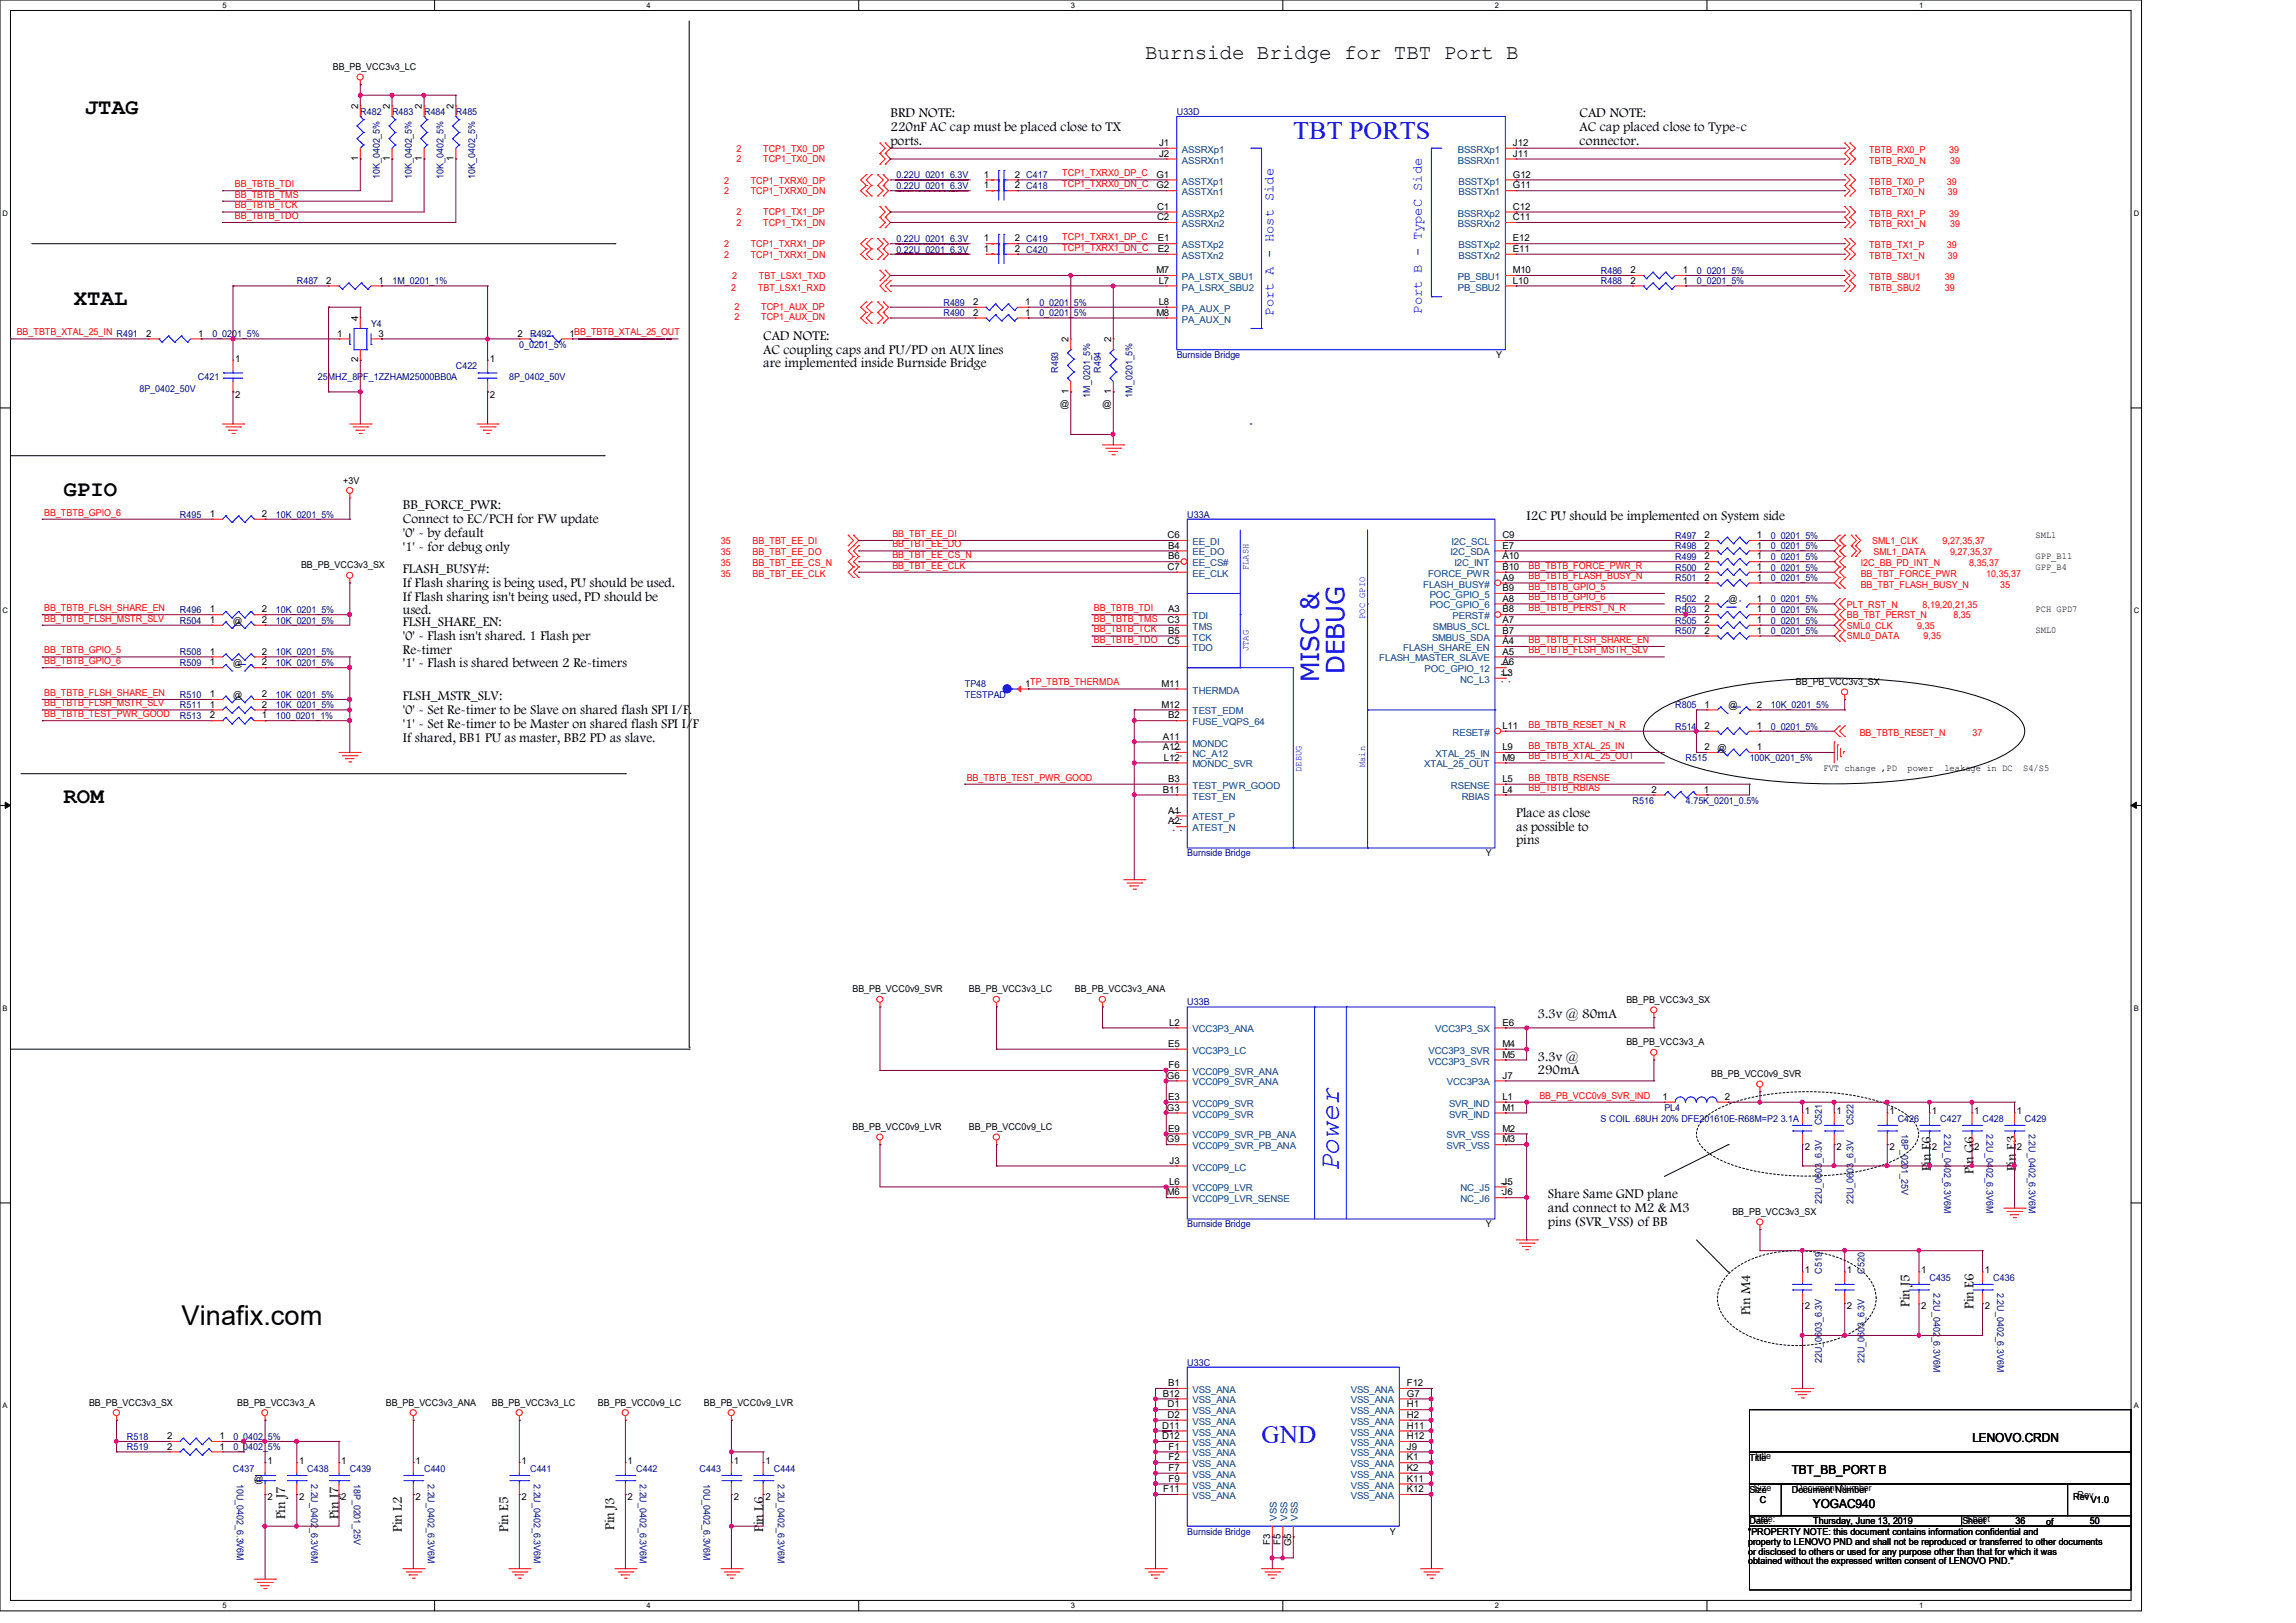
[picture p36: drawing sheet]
<svg xmlns="http://www.w3.org/2000/svg" width="297mm" height="210mm" viewBox="0 0 297 210" stroke-linecap="round" stroke-linejoin="round" font-family="sans-serif">
<defs><g id="words">
<text font-size="3.7" fill="#00f" x="173.2" y="151.7" transform="rotate(-90 173.2 151.7)">Power</text>
<text font-size="3.5" x="23.5" y="171.4">Vinafix.com</text>
<g font-size="3.3" fill="#00f">
<text x="167.3" y="18">TBT PORTS</text>
<text x="170.6" y="88.3" transform="rotate(-90 170.6 88.3)">MISC &amp;</text>
<text x="173.9" y="87.2" transform="rotate(-90 173.9 87.2)">DEBUG</text>
<text x="163.2" y="186.7">GND</text>
</g>
<g font-size="2.9">
<text x="11" y="14.7">JTAG</text>
<text x="9.6" y="39.4">XTAL</text>
<text x="8.2" y="64.1">GPIO</text>
<text x="8.2" y="103.9">ROM</text>
</g>
<text font-size="2.7" x="148.1" y="7.6">Burnside Bridge for TBT Port B</text>
<g font-size="1.8">
<text x="115.2" y="15.2">BRD NOTE:</text>
<text x="115.2" y="17">220nF AC cap must be placed close to TX</text>
<text x="204.3" y="15.2">CAD NOTE:</text>
<text x="204.3" y="17">AC cap placed close to Type-c</text>
<text x="115.2" y="18.8">ports.</text>
<text x="204.3" y="18.8">connector.</text>
<text x="98.7" y="44">CAD NOTE:</text>
<text x="98.7" y="45.8">AC coupling caps and PU/PD on AUX lines</text>
<text x="98.7" y="47.5">are implemented inside Burnside Bridge</text>
<text x="52.1" y="65.9">BB_FORCE_PWR:</text>
<text x="52.1" y="67.7">Connect to EC/PCH for FW update</text>
<text x="52.1" y="69.5">'0' - by default</text>
<text x="52.1" y="71.2">'1' - for debug only</text>
<text x="197.5" y="67.3">I2C PU should be implemented on System side</text>
<text x="52.1" y="74.2">FLASH_BUSY#:</text>
<text x="52.1" y="75.9">If Flash sharing is being used, PU should be used.</text>
<text x="52.1" y="77.7">If Flash sharing isn't being used, PD should be</text>
<text x="52.1" y="79.5">used.</text>
<text x="52.1" y="81">FLSH_SHARE_EN:</text>
<text x="52.1" y="82.8">'0' - Flash isn't shared. 1 Flash per</text>
<text x="52.1" y="84.6">Re-timer</text>
<text x="52.1" y="86.4">'1' - Flash is shared between 2 Re-timers</text>
<text x="52.1" y="90.6">FLSH_MSTR_SLV:</text>
<text x="52.1" y="92.4">'0' - Set Re-timer to be Slave on shared flash SPI I/F.</text>
<text x="52.1" y="94.2">'1' - Set Re-timer to be Master on shared flash SPI I/F</text>
<text x="52.1" y="96">If shared, BB1 PU as master, BB2 PD as slave.</text>
<text x="196.1" y="105.7">Place as close</text>
<text x="196.1" y="107.5">as possible to</text>
<text x="196.1" y="109.3">pins</text>
<text x="198.9" y="131.8">3.3v @ 80mA</text>
<text x="198.9" y="137.2">3.3v @</text>
<text x="198.9" y="139">290mA</text>
<text x="200.2" y="155.1">Share Same GND plane</text>
<text x="249.8" y="151.6" transform="rotate(-90 249.8 151.6)">Pin F6</text>
<text x="255.3" y="152" transform="rotate(-90 255.3 152)">Pin G6</text>
<text x="260.7" y="151.6" transform="rotate(-90 260.7 151.6)">Pin E3</text>
<text x="200.2" y="156.8">and connect to M2 &amp; M3</text>
<text x="200.2" y="158.6">pins (SVR_VSS) of BB</text>
<text x="255.3" y="166.6" transform="rotate(-90 255.3 166.6)">E6</text>
<text x="226.4" y="170.2" transform="rotate(-90 226.4 170.2)">Pin M4</text>
<text x="247" y="169.1" transform="rotate(-90 247 169.1)">Pin J5</text>
<text x="255.3" y="169.4" transform="rotate(-90 255.3 169.4)">Pin</text>
<text x="36.9" y="196.6" transform="rotate(-90 36.9 196.6)">Pin J7</text>
<text x="43.8" y="196.6" transform="rotate(-90 43.8 196.6)">Pin J7</text>
<text x="79.5" y="198" transform="rotate(-90 79.5 198)">Pin J3</text>
<text x="52" y="198.2" transform="rotate(-90 52 198.2)">Pin L2</text>
<text x="65.7" y="198.2" transform="rotate(-90 65.7 198.2)">Pin E5</text>
<text x="98.7" y="198.2" transform="rotate(-90 98.7 198.2)">Pin L6</text>
</g>
<g font-size="1.8" fill="#00f">
<text x="164.7" y="40.9" transform="rotate(-90 164.7 40.9)">Port A - Host Side</text>
<text x="183.9" y="40.6" transform="rotate(-90 183.9 40.6)">Port B - TypeC Side</text>
</g>
<g font-size="1.6">
<text x="231.8" y="190.7">TBT_BB_PORT B</text>
<text x="255.1" y="186.6">LENOVO.CRDN</text>
<text x="234.5" y="195.1">YOGAC940</text>
</g>
<g font-size="1.2">
<text x="43.1" y="9.1">BB_PB_VCC3v3_LC</text>
<text x="46.3" y="14.1" transform="rotate(-90 46.3 14.1)">2</text>
<text x="50.4" y="14.1" transform="rotate(-90 50.4 14.1)">2</text>
<text x="54.6" y="14.1" transform="rotate(-90 54.6 14.1)">2</text>
<text x="58.7" y="14.1" transform="rotate(-90 58.7 14.1)">2</text>
<text x="46.3" y="20.8" transform="rotate(-90 46.3 20.8)">1</text>
<text x="50.4" y="20.8" transform="rotate(-90 50.4 20.8)">1</text>
<text x="54.6" y="20.8" transform="rotate(-90 54.6 20.8)">1</text>
<text x="58.7" y="20.8" transform="rotate(-90 58.7 20.8)">1</text>
<text x="127.2" y="23">1</text>
<text x="131.3" y="23">2 C417</text>
<text x="149.6" y="23">G1</text>
<text x="149.9" y="20.3">J2</text>
<text x="149.9" y="18.9">J1</text>
<text x="195.7" y="18.9">J12</text>
<text x="195.7" y="20.3">J11</text>
<text x="195.7" y="23">G12</text>
<text x="127.2" y="24.4">1</text>
<text x="131.3" y="24.4">2 C418</text>
<text x="149.6" y="24.4">G2</text>
<text x="149.7" y="28.5">C2</text>
<text x="149.7" y="27.1">C1</text>
<text x="195.7" y="24.4">G11</text>
<text x="195.7" y="27.1">C12</text>
<text x="195.7" y="28.5">C11</text>
<text x="127.2" y="32.6">1</text>
<text x="127.2" y="31.2">1</text>
<text x="131.3" y="32.6">2 C420</text>
<text x="131.3" y="31.2">2 C419</text>
<text x="149.6" y="35.3">M7</text>
<text x="149.8" y="31.2">E1</text>
<text x="149.8" y="32.6">E2</text>
<text x="195.7" y="31.2">E12</text>
<text x="195.7" y="32.6">E11</text>
<text x="195.7" y="35.3">M10</text>
<text x="210.9" y="35.3">2</text>
<text x="217.7" y="35.3">1</text>
<text x="42.2" y="36.7">2</text>
<text x="46.3" y="41.5" transform="rotate(-90 46.3 41.5)">4</text>
<text x="49" y="36.7">1</text>
<text x="125.9" y="39.5">2</text>
<text x="125.9" y="40.9">2</text>
<text x="132.6" y="39.5">1</text>
<text x="132.6" y="40.9">1</text>
<text x="149.6" y="40.9">M8</text>
<text x="149.9" y="36.7">L7</text>
<text x="149.9" y="39.5">L8</text>
<text x="195.7" y="36.7">L10</text>
<text x="210.9" y="36.7">2</text>
<text x="217.7" y="36.7">1</text>
<text x="18.9" y="43.6">2</text>
<text x="25.7" y="43.6">1</text>
<text x="30.4" y="46.8">1</text>
<text x="43.6" y="43.6">1</text>
<text x="46.3" y="46.9" transform="rotate(-90 46.3 46.9)">2</text>
<text x="49" y="43.6">3</text>
<text x="63.4" y="46.8">1</text>
<text x="66.9" y="43.6">2</text>
<text x="73.7" y="43.6">1BB_TBTB_XTAL_25_OUT</text>
<text x="138.2" y="44.3" transform="rotate(-90 138.2 44.3)">2</text>
<text x="143.7" y="44.3" transform="rotate(-90 143.7 44.3)">2</text>
<text x="193.6" y="46.3">Y</text>
<text x="30.4" y="51.5">2</text>
<text x="63.4" y="51.5">2</text>
<text x="137.2" y="52.7">@</text>
<text x="138.2" y="51" transform="rotate(-90 138.2 51)">1</text>
<text x="142.6" y="52.7">@</text>
<text x="143.7" y="51" transform="rotate(-90 143.7 51)">1</text>
<text x="44.4" y="62.6">+3V</text>
<text x="27.1" y="66.9">1</text>
<text x="33.9" y="66.9">2</text>
<text x="151" y="69.6">C6</text>
<text x="151.1" y="71">B4</text>
<text x="194.4" y="69.6">C9</text>
<text x="194.4" y="71">E7</text>
<text x="220.5" y="71">2</text>
<text x="220.5" y="69.6">2</text>
<text x="227.3" y="71">1</text>
<text x="227.3" y="69.6">1</text>
<text x="263.3" y="69.6">SML1</text>
<text x="38.9" y="73.5">BB_PB_VCC3v3_SX</text>
<text x="151" y="73.7">C7</text>
<text x="151.1" y="72.4">B6</text>
<text x="194.4" y="72.4">A10</text>
<text x="194.4" y="76.5">B9</text>
<text x="194.4" y="77.9">A8</text>
<text x="194.4" y="73.7">B10</text>
<text x="194.4" y="75.1">A9</text>
<text x="220.5" y="72.4">2</text>
<text x="220.5" y="73.7">2</text>
<text x="220.5" y="77.8">2</text>
<text x="220.5" y="75.1">2</text>
<text x="223.6" y="77.9">@</text>
<text x="227.3" y="72.4">1</text>
<text x="227.3" y="73.7">1</text>
<text x="227.3" y="77.9">1</text>
<text x="227.3" y="75.1">1</text>
<text x="263.3" y="73.7">GPP_B4</text>
<text x="263.3" y="72.3">GPP_B11</text>
<text x="27.1" y="79.2">1</text>
<text x="27.1" y="80.6">1</text>
<text x="30.2" y="80.7">@</text>
<text x="33.9" y="79.2">2</text>
<text x="33.9" y="80.6">2</text>
<text x="151" y="83.4">C5</text>
<text x="151" y="80.6">C3</text>
<text x="151.1" y="82">B5</text>
<text x="151.1" y="79.2">A3</text>
<text x="194.4" y="79.2">B8</text>
<text x="194.4" y="80.6">A7</text>
<text x="194.4" y="82">B7</text>
<text x="194.4" y="83.4">A4</text>
<text x="220.5" y="80.6">2</text>
<text x="220.5" y="82">2</text>
<text x="220.5" y="79.2">2</text>
<text x="227.3" y="80.6">1</text>
<text x="227.3" y="82">1</text>
<text x="227.3" y="79.2">1</text>
<text x="263.3" y="79.2">PCH GPD7</text>
<text x="263.3" y="81.9">SML0</text>
<text x="27.1" y="86.1">1</text>
<text x="27.1" y="84.7">1</text>
<text x="30.2" y="86.1">@</text>
<text x="33.9" y="86.1">2</text>
<text x="33.9" y="84.7">2</text>
<text x="132.6" y="88.9">1TP_TBTB_THERMDA</text>
<text x="150.3" y="88.9">M11</text>
<text x="194.4" y="87.5">L3</text>
<text x="194.4" y="86.1">A6</text>
<text x="194.4" y="84.7">A5</text>
<text x="232.3" y="88.6">BB_PB_VCC3v3_SX</text>
<text x="27.1" y="93">2</text>
<text x="27.1" y="91.6">1</text>
<text x="27.1" y="90.2">1</text>
<text x="30.2" y="90.3">@</text>
<text x="33.9" y="93">1</text>
<text x="33.9" y="91.6">2</text>
<text x="33.9" y="90.2">2</text>
<text x="150.3" y="91.6">M12</text>
<text x="150.4" y="95.7">A11</text>
<text x="151.1" y="93">B2</text>
<text x="194.4" y="94.3">L11</text>
<text x="220.5" y="94.3">2</text>
<text x="220.5" y="91.6">1</text>
<text x="223.6" y="91.7">@</text>
<text x="227.3" y="94.3">1</text>
<text x="227.3" y="91.6">2</text>
<text x="150.4" y="97.1">A12</text>
<text x="150.6" y="98.4">L12</text>
<text x="151.1" y="101.2">B3</text>
<text x="194.4" y="101.2">L5</text>
<text x="194.4" y="97.1">L9</text>
<text x="194.4" y="98.4">M9</text>
<text x="220.5" y="97.1">2</text>
<text x="222.2" y="97.2">@</text>
<text x="227.3" y="97.1">1</text>
<text x="235.9" y="99.7">FVT change ,PD</text>
<text x="246.8" y="99.7">power</text>
<text x="251.5" y="99.7">leakage in DC</text>
<text x="261.7" y="99.7">S4/S5</text>
<text x="150.4" y="102.6">B11</text>
<text x="151.1" y="105.3">A1</text>
<text x="151.1" y="106.7">A2</text>
<text x="194.4" y="102.6">L4</text>
<text x="213.6" y="102.6">2</text>
<text x="220.4" y="102.6">1</text>
<text x="192.2" y="110.8">Y</text>
<text x="110.3" y="128.4">BB_PB_VCC0v9_SVR</text>
<text x="125.3" y="128.4">BB_PB_VCC3v3_LC</text>
<text x="139.1" y="128.4">BB_PB_VCC3v3_ANA</text>
<text x="210.4" y="129.8">BB_PB_VCC3v3_SX</text>
<text x="151.1" y="135.5">E5</text>
<text x="151.2" y="132.7">L2</text>
<text x="194.4" y="132.7">E6</text>
<text x="194.4" y="136.9">M5</text>
<text x="194.4" y="135.5">M4</text>
<text x="210.4" y="135.3">BB_PB_VCC3v3_A</text>
<text x="151" y="143.7">G3</text>
<text x="151" y="139.6">G6</text>
<text x="151.1" y="142.3">E3</text>
<text x="151.2" y="138.2">F6</text>
<text x="194.4" y="143.7">M1</text>
<text x="194.4" y="142.3">L1</text>
<text x="194.4" y="139.6">J7</text>
<text x="215" y="142.3">1</text>
<text x="221.4" y="139.4">BB_PB_VCC0v9_SVR</text>
<text x="223.1" y="142.3">2</text>
<text x="110.3" y="146.3">BB_PB_VCC0v9_LVR</text>
<text x="125.3" y="146.3">BB_PB_VCC0v9_LC</text>
<text x="151" y="147.8">G9</text>
<text x="151.1" y="146.4">E9</text>
<text x="194.4" y="146.4">M2</text>
<text x="194.4" y="147.8">M3</text>
<text x="233.5" y="144.1">1</text>
<text x="233.5" y="148.8">2</text>
<text x="237.6" y="144.1">1</text>
<text x="237.6" y="148.8">2</text>
<text x="244.4" y="144.1">1</text>
<text x="244.4" y="148.8">2</text>
<text x="249.9" y="144.1">1</text>
<text x="249.9" y="148.8">2</text>
<text x="255.4" y="144.1">1</text>
<text x="255.4" y="148.8">2</text>
<text x="260.9" y="144.1">1</text>
<text x="260.9" y="148.8">2</text>
<text x="151" y="154.7">M6</text>
<text x="151.2" y="153.3">L6</text>
<text x="151.3" y="150.6">J3</text>
<text x="194.4" y="153.3">J5</text>
<text x="194.4" y="154.7">J6</text>
<text x="192.2" y="158.8">Y</text>
<text x="224.1" y="157.2">BB_PB_VCC3v3_SX</text>
<text x="233.5" y="164.7">1</text>
<text x="238.9" y="164.7">1</text>
<text x="248.5" y="164.7">1</text>
<text x="256.7" y="164.7">1</text>
<text x="233.5" y="169.4">2</text>
<text x="238.9" y="169.4">2</text>
<text x="248.5" y="169.4">2</text>
<text x="256.7" y="169.4">2</text>
<text x="151.1" y="179.4">B1</text>
<text x="182" y="179.4">F12</text>
<text x="11.5" y="181.9">BB_PB_VCC3v3_SX</text>
<text x="30.7" y="181.9">BB_PB_VCC3v3_A</text>
<text x="49.9" y="181.9">BB_PB_VCC3v3_ANA</text>
<text x="63.6" y="181.9">BB_PB_VCC3v3_LC</text>
<text x="77.3" y="181.9">BB_PB_VCC0v9_LC</text>
<text x="91.1" y="181.9">BB_PB_VCC0v9_LVR</text>
<text x="150.4" y="184.9">D11</text>
<text x="150.4" y="180.7">B12</text>
<text x="151" y="182.1">D1</text>
<text x="151" y="183.5">D2</text>
<text x="182" y="182.1">H1</text>
<text x="182" y="183.5">H2</text>
<text x="182" y="184.9">H11</text>
<text x="182" y="180.7">G7</text>
<text x="21.6" y="186.2">2</text>
<text x="21.6" y="187.6">2</text>
<text x="28.4" y="186.2">1</text>
<text x="28.4" y="187.6">1</text>
<text x="32.9" y="191.8">@</text>
<text x="34.6" y="189.4">1</text>
<text x="38.7" y="189.4">1</text>
<text x="44.2" y="189.4">1</text>
<text x="53.8" y="189.4">1</text>
<text x="67.5" y="189.4">1</text>
<text x="81.2" y="189.4">1</text>
<text x="94.9" y="189.4">1</text>
<text x="99" y="189.4">1</text>
<text x="150.4" y="186.2">D12</text>
<text x="151.2" y="189">F2</text>
<text x="151.2" y="191.7">F9</text>
<text x="151.2" y="190.3">F7</text>
<text x="151.2" y="187.6">F1</text>
<text x="182" y="190.3">K2</text>
<text x="182" y="191.7">K11</text>
<text x="182" y="186.2">H12</text>
<text x="182" y="189">K1</text>
<text x="182" y="187.6">J9</text>
<text x="226.3" y="189">Title</text>
<text x="226.9" y="188.7">Title</text>
<text x="34.6" y="194.1">2</text>
<text x="38.7" y="194.1">2</text>
<text x="44.2" y="194.1">2</text>
<text x="53.8" y="194.1">2</text>
<text x="67.5" y="194.1">2</text>
<text x="81.2" y="194.1">2</text>
<text x="94.9" y="194.1">2</text>
<text x="99" y="194.1">2</text>
<text x="150.5" y="193.1">F11</text>
<text x="182" y="193.1">K12</text>
<text x="226.3" y="193.2">Size</text>
<text x="226.3" y="197.3">Date:</text>
<text x="226.9" y="192.9">Size</text>
<text x="226.9" y="197">Date:</text>
<text x="227.7" y="194.5">C</text>
<text x="231.8" y="193.2">Document Number</text>
<text x="231.8" y="193.2">Document</text>
<text x="232.4" y="192.9">DocumentNumber</text>
<text x="234.6" y="197.3">Thursday, June 13, 2019</text>
<text x="238" y="192.9">Number</text>
<text x="253.9" y="197.3">Sheet</text>
<text x="254.4" y="197">Sheet</text>
<text x="260.7" y="197.3">36</text>
<text x="264.7" y="197.3">of</text>
<text x="268.2" y="194.1">Rev</text>
<text x="268.8" y="193.8">Rev</text>
<text x="270.4" y="197.3">50</text>
<text x="270.5" y="194.5">V1.0</text>
<text x="164.3" y="199.9" transform="rotate(-90 164.3 199.9)">F3</text>
<text x="165.7" y="199.9" transform="rotate(-90 165.7 199.9)">F5</text>
<text x="167" y="200.1" transform="rotate(-90 167 200.1)">G5</text>
<text x="179.8" y="198.6">Y</text>
<text x="226.1" y="198.6">&quot;PROPERTY NOTE: this document contains information confidential and</text>
<text x="226.1" y="199.9">property to LENOVO PND and shall not be reproduced or transferred to other documents</text>
<text x="226.1" y="201.2">or disclosed to others or used for any purpose other than that for which it was</text>
<text x="226.1" y="202.4">obtained without the expressed written consent of LENOVO PND.&quot;</text>
</g>
<g font-size="1.2" fill="#000080">
<text x="46.6" y="14.9">R482</text>
<text x="50.7" y="14.9">R483</text>
<text x="54.9" y="14.9">R484</text>
<text x="59" y="14.9">R485</text>
<text x="152.2" y="14.9">U33D</text>
<text x="49.1" y="23.2" transform="rotate(-90 49.1 23.2)">10K_0402_5%</text>
<text x="53.3" y="23.2" transform="rotate(-90 53.3 23.2)">10K_0402_5%</text>
<text x="57.4" y="23.2" transform="rotate(-90 57.4 23.2)">10K_0402_5%</text>
<text x="61.5" y="23.2" transform="rotate(-90 61.5 23.2)">10K_0402_5%</text>
<text x="116" y="23.1">0.22U_0201_6.3V</text>
<text x="116" y="24.4">0.22U_0201_6.3V</text>
<text x="116" y="32.7">0.22U_0201_6.3V</text>
<text x="116" y="31.3">0.22U_0201_6.3V</text>
<text x="207.1" y="35.4">R486</text>
<text x="219.5" y="35.4">0_0201_5%</text>
<text x="38.4" y="36.8">R487</text>
<text x="50.8" y="36.8">1M_0201_1%</text>
<text x="122" y="39.5">R489</text>
<text x="122" y="40.9">R490</text>
<text x="134.5" y="39.5">0_0201_5%</text>
<text x="134.5" y="40.9">0_0201_5%</text>
<text x="207.1" y="36.8">R488</text>
<text x="219.5" y="36.8">0_0201_5%</text>
<text x="27.5" y="43.6">0_0201_5%</text>
<text x="48" y="42.3">Y4</text>
<text x="59" y="47.8">C422</text>
<text x="67.2" y="45">0_0201_5%</text>
<text x="68.6" y="43.6">R492</text>
<text x="152.2" y="46.3">Burnside Bridge</text>
<text x="18" y="50.8">8P_0402_50V</text>
<text x="25.6" y="49.1">C421</text>
<text x="41.1" y="49.1">25MHZ_8PF_1ZZHAM25000BB0A</text>
<text x="65.9" y="49.1">8P_0402_50V</text>
<text x="136.9" y="48.3" transform="rotate(-90 136.9 48.3)">R493</text>
<text x="141" y="51.4" transform="rotate(-90 141 51.4)">1M_0201_5%</text>
<text x="142.4" y="48.3" transform="rotate(-90 142.4 48.3)">R494</text>
<text x="146.5" y="51.4" transform="rotate(-90 146.5 51.4)">1M_0201_5%</text>
<text x="23.3" y="67">R495</text>
<text x="35.7" y="67">10K_0201_5%</text>
<text x="153.6" y="67">U33A</text>
<text x="216.7" y="71.1">R498</text>
<text x="216.7" y="69.7">R497</text>
<text x="229.1" y="71.1">0_0201_5%</text>
<text x="229.1" y="69.7">0_0201_5%</text>
<text x="216.7" y="72.4">R499</text>
<text x="216.7" y="73.8">R500</text>
<text x="216.7" y="77.9">R502</text>
<text x="216.7" y="75.2">R501</text>
<text x="229.1" y="72.4">0_0201_5%</text>
<text x="229.1" y="73.8">0_0201_5%</text>
<text x="229.1" y="77.9">0_0201_5%</text>
<text x="229.1" y="75.2">0_0201_5%</text>
<text x="23.3" y="79.3">R496</text>
<text x="23.3" y="80.7">R504</text>
<text x="35.7" y="79.3">10K_0201_5%</text>
<text x="35.7" y="80.7">10K_0201_5%</text>
<text x="216.7" y="80.7">R505</text>
<text x="216.7" y="82">R507</text>
<text x="216.7" y="79.3">R503</text>
<text x="229.1" y="80.7">0_0201_5%</text>
<text x="229.1" y="82">0_0201_5%</text>
<text x="229.1" y="79.3">0_0201_5%</text>
<text x="23.3" y="86.1">R509</text>
<text x="23.3" y="84.8">R508</text>
<text x="35.7" y="86.1">10K_0201_5%</text>
<text x="35.7" y="84.8">10K_0201_5%</text>
<text x="124.8" y="88.9">TP48</text>
<text x="23.3" y="93">R513</text>
<text x="23.3" y="91.7">R511</text>
<text x="23.3" y="90.3">R510</text>
<text x="35.7" y="93">100_0201_1%</text>
<text x="35.7" y="91.7">10K_0201_5%</text>
<text x="35.7" y="90.3">10K_0201_5%</text>
<text x="124.8" y="90.3">TESTPAD</text>
<text x="216.7" y="94.4">R514</text>
<text x="216.7" y="91.7">R805</text>
<text x="229.1" y="94.4">0_0201_5%</text>
<text x="229.1" y="91.7">10K_0201_5%</text>
<text x="218.1" y="98.5">R515</text>
<text x="226.3" y="98.5">100K_0201_5%</text>
<text x="211.2" y="104">R516</text>
<text x="218.1" y="104">4.75K_0201_0.5%</text>
<text x="153.6" y="110.8">Burnside Bridge</text>
<text x="153.6" y="130">U33B</text>
<text x="215.3" y="143.8">PL4</text>
<text x="207.1" y="145.2">S COIL .68UH 20% DFE201610E-R68M=P2</text>
<text x="230.4" y="145.2">3.1A</text>
<text x="235.7" y="145.6" transform="rotate(-90 235.7 145.6)">C521</text>
<text x="239.8" y="145.6" transform="rotate(-90 239.8 145.6)">C522</text>
<text x="245.5" y="145.2">C426</text>
<text x="246" y="146.7" transform="rotate(90 246 146.7)">18P_0201_25V</text>
<text x="251" y="145.2">C427</text>
<text x="251.5" y="146.7" transform="rotate(90 251.5 146.7)">2.2U_0402_6.3V6M</text>
<text x="256.4" y="145.2">C428</text>
<text x="257" y="146.7" transform="rotate(90 257 146.7)">2.2U_0402_6.3V6M</text>
<text x="262" y="145.2">C429</text>
<text x="262.5" y="146.7" transform="rotate(90 262.5 146.7)">2.2U_0402_6.3V6M</text>
<text x="235.7" y="155.8" transform="rotate(-90 235.7 155.8)">22U_0603_6.3V</text>
<text x="239.8" y="155.8" transform="rotate(-90 239.8 155.8)">22U_0603_6.3V</text>
<text x="153.6" y="158.8">Burnside Bridge</text>
<text x="235.7" y="164.8" transform="rotate(-90 235.7 164.8)">C519</text>
<text x="241.2" y="164.8" transform="rotate(-90 241.2 164.8)">C520</text>
<text x="249.6" y="165.7">C435</text>
<text x="250.1" y="167.3" transform="rotate(90 250.1 167.3)">2.2U_0402_6.3V6M</text>
<text x="257.8" y="165.7">C436</text>
<text x="258.4" y="167.3" transform="rotate(90 258.4 167.3)">2.2U_0402_6.3V6M</text>
<text x="153.6" y="176.7">U33C</text>
<text x="235.7" y="176.4" transform="rotate(-90 235.7 176.4)">22U_0603_6.3V</text>
<text x="241.2" y="176.4" transform="rotate(-90 241.2 176.4)">22U_0603_6.3V</text>
<text x="16.4" y="186.3">R518</text>
<text x="16.4" y="187.7">R519</text>
<text x="30.1" y="190.4">C437</text>
<text x="30.2" y="186.3">0_0402_5%</text>
<text x="30.2" y="187.7">0_0402_5%</text>
<text x="39.7" y="190.4">C438</text>
<text x="45.3" y="190.4">C439</text>
<text x="54.9" y="190.4">C440</text>
<text x="68.6" y="190.4">C441</text>
<text x="82.3" y="190.4">C442</text>
<text x="90.5" y="190.4">C443</text>
<text x="100.1" y="190.4">C444</text>
<text x="30.6" y="192" transform="rotate(90 30.6 192)">10U_0402_6.3V6M</text>
<text x="40.3" y="192" transform="rotate(90 40.3 192)">2.2U_0402_6.3V6M</text>
<text x="45.8" y="192" transform="rotate(90 45.8 192)">18P_0201_25V</text>
<text x="55.3" y="192" transform="rotate(90 55.3 192)">2.2U_0402_6.3V6M</text>
<text x="69" y="192" transform="rotate(90 69 192)">2.2U_0402_6.3V6M</text>
<text x="82.8" y="192" transform="rotate(90 82.8 192)">2.2U_0402_6.3V6M</text>
<text x="91" y="192" transform="rotate(90 91 192)">10U_0402_6.3V6M</text>
<text x="100.6" y="192" transform="rotate(90 100.6 192)">2.2U_0402_6.3V6M</text>
<text x="153.6" y="198.6">Burnside Bridge</text>
</g>
<g font-size="1.2" fill="#f00">
<text x="93.7" y="23.7">2</text>
<text x="95.3" y="21">2</text>
<text x="95.3" y="19.6">2</text>
<text x="97.1" y="23.7">TCP1_TXRX0_DP</text>
<text x="98.7" y="21">TCP1_TX0_DN</text>
<text x="98.7" y="19.6">TCP1_TX0_DP</text>
<text x="137.4" y="22.8">TCP1_TXRX0_DP_C</text>
<text x="241.8" y="21.2">TBTB_RX0_N</text>
<text x="241.8" y="19.8">TBTB_RX0_P</text>
<text x="241.8" y="23.9">TBTB_TX0_P</text>
<text x="251.8" y="23.9">39</text>
<text x="252.1" y="19.8">39</text>
<text x="252.3" y="21.2">39</text>
<text x="30.4" y="28.3">BB_TBTB_TDO</text>
<text x="30.4" y="25.6">BB_TBTB_TMS</text>
<text x="30.4" y="24.2">BB_TBTB_TDI</text>
<text x="30.4" y="27">BB_TBTB_TCK</text>
<text x="93.7" y="25.1">2</text>
<text x="95.3" y="29.3">2</text>
<text x="95.3" y="27.9">2</text>
<text x="97.1" y="25.1">TCP1_TXRX0_DN</text>
<text x="98.7" y="29.3">TCP1_TX1_DN</text>
<text x="98.7" y="27.9">TCP1_TX1_DP</text>
<text x="137.4" y="24.2">TCP1_TXRX0_DN_C</text>
<text x="241.8" y="29.4">TBTB_RX1_N</text>
<text x="241.8" y="28">TBTB_RX1_P</text>
<text x="241.8" y="25.3">TBTB_TX0_N</text>
<text x="252" y="25.3">39</text>
<text x="252.1" y="28">39</text>
<text x="252.3" y="29.4">39</text>
<text x="93.7" y="33.4">2</text>
<text x="93.7" y="32">2</text>
<text x="97.1" y="33.4">TCP1_TXRX1_DN</text>
<text x="97.1" y="32">TCP1_TXRX1_DP</text>
<text x="137.4" y="32.4">TCP1_TXRX1_DN_C</text>
<text x="137.4" y="31.1">TCP1_TXRX1_DP_C</text>
<text x="241.8" y="33.5">TBTB_TX1_N</text>
<text x="241.8" y="32.1">TBTB_TX1_P</text>
<text x="251.8" y="32.1">39</text>
<text x="252" y="33.5">39</text>
<text x="94.6" y="37.6">2</text>
<text x="94.7" y="36.1">2</text>
<text x="95" y="41.4">2</text>
<text x="95" y="40.1">2</text>
<text x="98" y="37.6">TBT_LSX1_RXD</text>
<text x="98.2" y="36.1">TBT_LSX1_TXD</text>
<text x="98.5" y="41.4">TCP1_AUX_DN</text>
<text x="98.5" y="40.1">TCP1_AUX_DP</text>
<text x="241.8" y="36.2">TBTB_SBU1</text>
<text x="241.8" y="37.6">TBTB_SBU2</text>
<text x="251.6" y="36.2">39</text>
<text x="251.6" y="37.6">39</text>
<text x="2.2" y="43.4">BB_TBTB_XTAL_25_IN R491</text>
<text x="5.7" y="66.7">BB_TBTB_GPIO_6</text>
<text x="93.2" y="70.4">35</text>
<text x="93.2" y="71.9">35</text>
<text x="97.4" y="70.4">BB_TBT_EE_DI</text>
<text x="97.4" y="71.9">BB_TBT_EE_DO</text>
<text x="115.4" y="69.5">BB_TBT_EE_DI</text>
<text x="115.4" y="70.8">BB_TBT_EE_DO</text>
<text x="242.2" y="70.4">SML1_CLK</text>
<text x="242.4" y="71.8">SML1_DATA</text>
<text x="251.3" y="70.4">9,27,35,37</text>
<text x="252.3" y="71.8">9,27,35,37</text>
<text x="93.2" y="73.3">35</text>
<text x="93.2" y="74.6">35</text>
<text x="97.4" y="73.3">BB_TBT_EE_CS_N</text>
<text x="97.4" y="74.6">BB_TBT_EE_CLK</text>
<text x="115.4" y="72.2">BB_TBT_EE_CS_N</text>
<text x="115.4" y="73.6">BB_TBT_EE_CLK</text>
<text x="197.7" y="75">BB_TBTB_FLASH_BUSY_N</text>
<text x="197.7" y="77.7">BB_TBTB_GPIO_6</text>
<text x="197.7" y="73.6">BB_TBTB_FORCE_PWR_R</text>
<text x="197.7" y="76.3">BB_TBTB_GPIO_5</text>
<text x="240.7" y="73.3">I2C_BB_PD_INT_N</text>
<text x="240.7" y="74.6">BB_TBT_FORCE_PWR</text>
<text x="240.7" y="76">BB_TBT_FLASH_BUSY_N</text>
<text x="254.7" y="73.3">8,35,37</text>
<text x="256.9" y="74.6">10,35,37</text>
<text x="258.7" y="76">35</text>
<text x="5.7" y="80.4">BB_TBTB_FLSH_MSTR_SLV</text>
<text x="5.7" y="79.1">BB_TBTB_FLSH_SHARE_EN</text>
<text x="141.5" y="80.4">BB_TBTB_TMS</text>
<text x="141.5" y="79.1">BB_TBTB_TDI</text>
<text x="141.5" y="83.2">BB_TBTB_TDO</text>
<text x="141.5" y="81.8">BB_TBTB_TCK</text>
<text x="197.7" y="83.2">BB_TBTB_FLSH_SHARE_EN</text>
<text x="197.7" y="79.1">BB_TBTB_PERST_N_R</text>
<text x="238.9" y="82.7">SML0_DATA</text>
<text x="238.9" y="81.4">SML0_CLK</text>
<text x="238.9" y="78.6">PLT_RST_N</text>
<text x="238.9" y="80">BB_TBT_PERST_N</text>
<text x="248" y="81.4">9,35</text>
<text x="248.7" y="78.6">8,19,20,21,35</text>
<text x="248.8" y="82.7">9,35</text>
<text x="252.7" y="80">8,35</text>
<text x="5.7" y="85.9">BB_TBTB_GPIO_6</text>
<text x="5.7" y="84.5">BB_TBTB_GPIO_5</text>
<text x="197.7" y="84.5">BB_TBTB_FLSH_MSTR_SLV</text>
<text x="5.7" y="91.4">BB_TBTB_FLSH_MSTR_SLV</text>
<text x="5.7" y="90">BB_TBTB_FLSH_SHARE_EN</text>
<text x="5.7" y="92.8">BB_TBTB_TEST_PWR_GOOD</text>
<text x="197.7" y="94.1">BB_TBTB_RESET_N_R</text>
<text x="240.6" y="95.2">BB_TBTB_RESET_N</text>
<text x="255.2" y="95.2">37</text>
<text x="125" y="101">BB_TBTB_TEST_PWR_GOOD</text>
<text x="197.7" y="101">BB_TBTB_RSENSE</text>
<text x="197.7" y="98.3">BB_TBTB_XTAL_25_OUT</text>
<text x="197.7" y="96.9">BB_TBTB_XTAL_25_IN</text>
<text x="197.7" y="102.4">BB_TBTB_RBIAS</text>
<text x="199.1" y="142.2">BB_PB_VCC0v9_SVR_IND</text>
</g>
<g font-size="1.2" fill="#004080">
<text x="152.9" y="23.9">ASSTXp1</text>
<text x="152.9" y="21.2">ASSRXn1</text>
<text x="152.9" y="19.8">ASSRXp1</text>
<text x="188.6" y="19.8">BSSRXp1</text>
<text x="188.6" y="21.2">BSSRXn1</text>
<text x="188.7" y="23.9">BSSTXp1</text>
<text x="152.9" y="25.3">ASSTXn1</text>
<text x="152.9" y="29.4">ASSRXn2</text>
<text x="152.9" y="28">ASSRXp2</text>
<text x="188.6" y="28">BSSRXp2</text>
<text x="188.6" y="29.4">BSSRXn2</text>
<text x="188.7" y="25.3">BSSTXn1</text>
<text x="152.9" y="32.1">ASSTXp2</text>
<text x="152.9" y="33.5">ASSTXn2</text>
<text x="188.7" y="32.1">BSSTXp2</text>
<text x="188.7" y="33.5">BSSTXn2</text>
<text x="152.9" y="37.6">PA_LSRX_SBU2</text>
<text x="152.9" y="36.2">PA_LSTX_SBU1</text>
<text x="152.9" y="40.3">PA_AUX_P</text>
<text x="152.9" y="41.7">PA_AUX_N</text>
<text x="188.6" y="36.2">PB_SBU1</text>
<text x="188.6" y="37.6">PB_SBU2</text>
<text x="154.3" y="70.5">EE_DI</text>
<text x="154.3" y="71.9">EE_DO</text>
<text x="187.7" y="71.9">I2C_SDA</text>
<text x="187.8" y="70.5">I2C_SCL</text>
<text x="154.3" y="74.6">EE_CLK</text>
<text x="154.3" y="73.3">EE_CS#</text>
<text x="184.1" y="76">FLASH_BUSY#</text>
<text x="184.7" y="74.6">FORCE_PWR</text>
<text x="184.9" y="77.4">POC_GPIO_5</text>
<text x="188.2" y="73.3">I2C_INT</text>
<text x="154.3" y="82.9">TCK</text>
<text x="154.3" y="80.1">TDI</text>
<text x="154.3" y="81.5">TMS</text>
<text x="184.9" y="78.7">POC_GPIO_6</text>
<text x="185.2" y="82.9">SMBUS_SDA</text>
<text x="185.4" y="81.5">SMBUS_SCL</text>
<text x="187.9" y="80.1">PERST#</text>
<text x="154.3" y="84.2">TDO</text>
<text x="154.3" y="89.7">THERMDA</text>
<text x="178.4" y="85.6">FLASH_MASTER_SLAVE</text>
<text x="181.5" y="84.2">FLASH_SHARE_EN</text>
<text x="184.3" y="87">POC_GPIO_12</text>
<text x="188.9" y="88.3">NC_L3</text>
<text x="154.3" y="93.9">FUSE_VQPS_64</text>
<text x="154.3" y="92.5">TEST_EDM</text>
<text x="187.9" y="95.2">RESET#</text>
<text x="154.3" y="96.6">MONDC</text>
<text x="154.3" y="99.3">MONDC_SVR</text>
<text x="154.3" y="98">NC_A12</text>
<text x="184.2" y="99.3">XTAL_25_OUT</text>
<text x="185.7" y="98">XTAL_25_IN</text>
<text x="154.3" y="103.5">TEST_EN</text>
<text x="154.3" y="102.1">TEST_PWR_GOOD</text>
<text x="154.3" y="106.2">ATEST_P</text>
<text x="154.3" y="107.6">ATEST_N</text>
<text x="187.7" y="102.1">RSENSE</text>
<text x="189.1" y="103.5">RBIAS</text>
<text x="154.3" y="136.4">VCC3P3_LC</text>
<text x="154.3" y="133.6">VCC3P3_ANA</text>
<text x="184.8" y="137.8">VCC3P3_SVR</text>
<text x="184.8" y="136.4">VCC3P3_SVR</text>
<text x="185.7" y="133.6">VCC3P3_SX</text>
<text x="154.3" y="143.2">VCC0P9_SVR</text>
<text x="154.3" y="140.5">VCC0P9_SVR_ANA</text>
<text x="154.3" y="139.1">VCC0P9_SVR_ANA</text>
<text x="187.1" y="140.5">VCC3P3A</text>
<text x="187.4" y="143.2">SVR_IND</text>
<text x="154.3" y="144.6">VCC0P9_SVR</text>
<text x="154.3" y="147.3">VCC0P9_SVR_PB_ANA</text>
<text x="154.3" y="148.7">VCC0P9_SVR_PB_ANA</text>
<text x="187.1" y="147.3">SVR_VSS</text>
<text x="187.1" y="148.7">SVR_VSS</text>
<text x="187.4" y="144.6">SVR_IND</text>
<text x="154.3" y="151.5">VCC0P9_LC</text>
<text x="154.3" y="154.2">VCC0P9_LVR</text>
<text x="154.3" y="155.6">VCC0P9_LVR_SENSE</text>
<text x="188.9" y="154.2">NC_J5</text>
<text x="188.9" y="155.6">NC_J6</text>
<text x="154.3" y="180.3">VSS_ANA</text>
<text x="154.3" y="181.6">VSS_ANA</text>
<text x="154.3" y="183">VSS_ANA</text>
<text x="154.3" y="184.4">VSS_ANA</text>
<text x="154.3" y="185.8">VSS_ANA</text>
<text x="174.7" y="180.3">VSS_ANA</text>
<text x="174.7" y="183">VSS_ANA</text>
<text x="174.7" y="184.4">VSS_ANA</text>
<text x="174.7" y="185.8">VSS_ANA</text>
<text x="174.7" y="181.6">VSS_ANA</text>
<text x="154.3" y="187.1">VSS_ANA</text>
<text x="154.3" y="189.9">VSS_ANA</text>
<text x="154.3" y="191.2">VSS_ANA</text>
<text x="154.3" y="188.5">VSS_ANA</text>
<text x="174.7" y="191.2">VSS_ANA</text>
<text x="174.7" y="187.1">VSS_ANA</text>
<text x="174.7" y="189.9">VSS_ANA</text>
<text x="174.7" y="188.5">VSS_ANA</text>
<text x="154.3" y="192.6">VSS_ANA</text>
<text x="154.3" y="194">VSS_ANA</text>
<text x="165.2" y="196.8" transform="rotate(-90 165.2 196.8)">VSS</text>
<text x="166.5" y="196.8" transform="rotate(-90 166.5 196.8)">VSS</text>
<text x="167.9" y="196.8" transform="rotate(-90 167.9 196.8)">VSS</text>
<text x="174.7" y="194">VSS_ANA</text>
<text x="174.7" y="192.6">VSS_ANA</text>
</g>
<g font-size="1.2" fill="#00f">
<text x="161.5" y="73.8" transform="rotate(-90 161.5 73.8)">FLASH</text>
<text x="176.6" y="80.1" transform="rotate(-90 176.6 80.1)">POC GPIO</text>
<text x="161.5" y="84.2" transform="rotate(-90 161.5 84.2)">JTAG</text>
<text x="168.4" y="99.9" transform="rotate(-90 168.4 99.9)">DEBUG</text>
<text x="176.6" y="99.3" transform="rotate(-90 176.6 99.3)">Main</text>
</g>
<g font-size="1">
<text x="28.8" y="1">5</text>
<text x="83.7" y="1">4</text>
<text x="138.5" y="1">3</text>
<text x="193.4" y="1">2</text>
<text x="248.2" y="1">1</text>
<text x=".3" y="27.9">D</text>
<text x="276" y="27.9">D</text>
<text x=".3" y="79.4">C</text>
<text x="276" y="79.4">C</text>
<text x=".3" y="130.8">B</text>
<text x="276" y="130.8">B</text>
<text x=".3" y="182.2">A</text>
<text x="276" y="182.2">A</text>
<text x="28.8" y="208.1">5</text>
<text x="83.7" y="208.1">4</text>
<text x="138.5" y="208.1">3</text>
<text x="193.4" y="208.1">2</text>
<text x="248.2" y="208.1">1</text>
</g>
</g></defs>
<path d="M0 0h277v208.4h-277zM1.4 1.4h274.3v205.7h-274.3z" fill="none" stroke="#000" stroke-width=".13"/>
<g fill="#fff">
<path d="M28.8 .1h.5v1.1h-.5z"/>
<path d="M28.8 207.2h.5v1.1h-.5z"/>
</g>
<path d="M56.2 0v1.4M56.2 207.1v1.3" fill="none" stroke="#000" stroke-width=".13"/>
<g fill="#fff">
<path d="M83.7 .1h.5v1.1h-.5z"/>
<path d="M83.7 207.2h.5v1.1h-.5z"/>
</g>
<path d="M111.1 0v1.4M111.1 207.1v1.3" fill="none" stroke="#000" stroke-width=".13"/>
<g fill="#fff">
<path d="M138.5 .1h.6v1.1h-.6z"/>
<path d="M138.5 207.2h.6v1.1h-.6z"/>
</g>
<path d="M165.9 0v1.4M165.9 207.1v1.3" fill="none" stroke="#000" stroke-width=".13"/>
<g fill="#fff">
<path d="M193.4 .1h.5v1.1h-.5z"/>
<path d="M193.4 207.2h.5v1.1h-.5z"/>
</g>
<path d="M220.8 0v1.4M220.8 207.1v1.3" fill="none" stroke="#000" stroke-width=".13"/>
<g fill="#fff">
<path d="M248.2 .1h.6v1.1h-.6z"/>
<path d="M248.2 207.2h.6v1.1h-.6z"/>
</g>
<path d="M.3 27.6h.8M276 27.6h.7M.3 79h.8M276 79h.7" fill="none" stroke="#fff" stroke-width="1.1" stroke-linecap="butt"/>
<path d="M0 52.8h1.4M275.7 52.8h1.3" fill="none" stroke="#000" stroke-width=".13"/>
<g fill="#fff">
<path d="M.3 129.9h.7v1.1h-.7z"/>
<path d="M276 129.9h.6v1.1h-.6z"/>
</g>
<path d="M0 104.2h1.4M275.7 104.2h1.3" fill="none" stroke="#000" stroke-width=".13"/>
<path d="M.7 103.8l.7 .4-.7 .4zM275.7 104.2l.7-.4v.8z" fill="#000" stroke="#000" stroke-width=".13"/>
<g fill="#fff">
<path d="M.3 181.4h.7v1.1h-.7z"/>
<path d="M276 181.4h.6v1.1h-.6z"/>
</g>
<g fill="none" stroke="#000" stroke-width=".13">
<path d="M89.2 2.7v132.8M4.1 31.5h75.4M79.5 31.5h.1M1.4 59h76.7M78.1 59h.1M213.6 92.7a16.8 16.8 0 0 1 7-3.2 78.2 78.2 0 0 1 33.3 0 16.8 16.8 0 0 1 7 3.2 2.36 2.36 0 0 1 0 3.8 16.8 16.8 0 0 1-7 3.1 78.2 78.2 0 0 1-33.3 0 16.8 16.8 0 0 1-7-3.1 2.36 2.36 0 0 1 0-3.8zM2.7 100.1h78.2M80.9 100.1h.1M1.4 135.8h87.8M89.2 135.8h.1M89.2 135.5h.1M0 155.7h1.4"/>
<path d="M223.6 148.1h.1M223.6 148.1l-8.3 4.1M275.7 155.7h1.3M219.5 160.4l4.1 4.2M223.6 164.6h.1M226.3 182.4h49.4v5.5h-49.4zM226.3 187.9h49.4v4.1h-49.4zM226.3 192h4.1v4.1h-4.1zM226.3 192h41.2v4.1h-41.2zM226.3 196.1h27.4v1.4h-27.4zM226.3 197.5h49.4v8.2h-49.4zM253.7 196.1h22v1.4h-22z"/>
<path d="M267.5 192h8.2v4.1h-8.2z"/>
</g>
<path d="M220.4 144.8a13.8 13.8 0 0 1 6.7-2.9 34.2 34.2 0 0 1 16.3 .7 9.1 9.1 0 0 1 4.4 2.8 2.41 2.41 0 0 1-.6 3.3 13.8 13.8 0 0 1-6.6 2.8 34.2 34.2 0 0 1-16.3-.7 9.1 9.1 0 0 1-4.4-2.7 2.41 2.41 0 0 1 .5-3.3zM223.6 164.9a12.7 12.7 0 0 1 8.8-3.1 12.7 12.7 0 0 1 8.9 3.1 4.1 4.1 0 0 1 0 6.2 12.7 12.7 0 0 1-8.9 3 12.7 12.7 0 0 1-8.8-3 4.1 4.1 0 0 1 0-6.2z" fill="none" stroke="#000" stroke-width=".13" stroke-dasharray=".3 .3"/>
<g fill="none" stroke="#f00" stroke-width=".13">
<path d="M46.6 11h.1M46.6 10.4v.6M113.8 19.9h.1M113.8 18.5h.1M113.8 19.9l.7 .7-.7 .7M113.8 18.5l.7 .7-.7 .7M114.5 19.9h.1M114.5 18.5h.1M114.5 19.9l.7 .7-.7 .7M114.5 18.5l.7 .7-.7 .7M238.6 19.9h.1M238.6 18.5h.1"/>
<path d="M238.6 19.9l.7 .7-.7 .7M238.6 18.5l.7 .7-.7 .7M239.3 19.9h.1M239.3 18.5h.1M239.3 19.9l.7 .7-.7 .7M239.3 18.5l.7 .7-.7 .7M112.1 33.6h.1M112.1 32.2h.1M112.1 30.9h.1M112.1 24h.1M112.1 22.6h.1M112.1 25.4h.1"/>
<path d="M112.1 39.1h.1M112.1 32.2l-.8 .7 .8 .7M112.1 30.9l-.8 .6 .8 .7M112.1 22.6l-.8 .7 .8 .7M112.1 24l-.8 .7 .8 .7M112.1 39.1l-.8 .7 .8 .6M112.7 32.2h.1M112.7 33.6h.1M112.7 30.9h.1M112.7 22.6h.1M112.7 24h.1M112.7 25.4h.1"/>
<path d="M112.7 39.1h.1M112.7 32.2l-.6 .7 .6 .7M112.7 30.9l-.6 .6 .6 .7M112.7 22.6l-.6 .7 .6 .7M112.7 24l-.6 .7 .6 .7M112.7 39.1l-.6 .7 .6 .6M113.5 33.6h.1M113.5 32.2h.1M113.5 30.9h.1M113.5 24h.1M113.5 22.6h.1M113.5 25.4h.1"/>
<path d="M113.5 39.1h.1M113.5 32.2l.8 .7-.8 .7M113.5 30.9l.8 .6-.8 .7M113.5 22.6l.8 .7-.8 .7M113.5 24l.8 .7-.8 .7M113.5 39.1l.8 .7-.8 .6M113.8 36.3h.1M113.8 35h.1M113.8 29.5h.1M113.8 28.1h.1M113.8 26.7h.1M113.8 21.3h.1"/>
<path d="M113.8 35l.7 .6-.7 .7M113.8 28.1l.7 .7-.7 .7M113.8 26.7l.7 .7-.7 .7M114.3 33.6h.1M114.3 32.2h.1M114.3 30.9h.1M114.3 24h.1M114.3 22.6h.1M114.3 25.4h.1M114.3 39.1h.1M114.3 32.2l.6 .7-.6 .7M114.3 30.9l.6 .6-.6 .7"/>
<path d="M114.3 22.6l.6 .7-.6 .7M114.3 24l.6 .7-.6 .7M114.3 39.1l.6 .7-.6 .6M114.5 35h.1M114.5 36.3h.1M114.5 28.1h.1M114.5 29.5h.1M114.5 26.7h.1M114.5 21.3h.1M114.5 37.7h.1M114.5 35l.7 .6-1.4 1.4 .7 .7M114.5 28.1l.7 .7-.7 .7"/>
<path d="M114.5 26.7l.7 .7-.7 .7M115.2 36.3h.1M115.2 37.7h.1M115.2 36.3l-.7 .7 .7 .7M238.6 35h.1M238.6 36.3h.1M238.6 37.7h.1M238.6 21.3h.1M238.6 28.1h.1M238.6 29.5h.1M238.6 26.7h.1M238.6 24h.1"/>
<path d="M238.6 25.4h.1M238.6 22.6h.1M238.6 32.2h.1M238.6 33.6h.1M238.6 30.9h.1M238.6 35l.7 .6-.7 .7M238.6 36.3l.7 .7-.7 .7M238.6 28.1l.7 .7-.7 .7M238.6 26.7l.7 .7-.7 .7M238.6 24l.7 .7-.7 .7M238.6 22.6l.7 .7-.7 .7M238.6 32.2l.7 .7-.7 .7"/>
<path d="M238.6 30.9l.7 .6-.7 .7M239.3 35h.1M239.3 36.3h.1M239.3 37.7h.1M239.3 21.3h.1M239.3 28.1h.1M239.3 29.5h.1M239.3 26.7h.1M239.3 24h.1M239.3 25.4h.1M239.3 22.6h.1M239.3 32.2h.1"/>
<path d="M239.3 33.6h.1M239.3 30.9h.1M239.3 35l.7 .6-.7 .7M239.3 36.3l.7 .7-.7 .7M239.3 28.1l.7 .7-.7 .7M239.3 26.7l.7 .7-.7 .7M239.3 24l.7 .7-.7 .7M239.3 22.6l.7 .7-.7 .7M239.3 32.2l.7 .7-.7 .7M239.3 30.9l.7 .6-.7 .7M28.8 54.9h2.7M29.2 55.2h1.9"/>
<path d="M29.6 55.7h.1M29.6 55.7h1.1M30 56.1h.3M30.3 56.1h.1M31.1 55.2h.1M31.5 54.9h.1M45.3 54.9h2.7M45.7 55.2h1.9M46.1 55.7h.1M46.1 55.7h1.1M46.5 56.1h.2M46.7 56.1h.1"/>
<path d="M47.6 55.2h.1M48 54.9h.1M61.7 54.9h2.7M62.1 55.2h2M62.5 55.7h.1M62.5 55.7h1.1M62.9 56.1h.3M63.2 56.1h.1M64.1 55.2h.1M64.4 54.9h.1M112.1 41.8h.1M112.1 40.4h.1"/>
<path d="M112.1 40.4l-.8 .7 .8 .7M112.7 40.4h.1M112.7 41.8h.1M112.7 40.4l-.6 .7 .6 .7M113.5 41.8h.1M113.5 40.4h.1M113.5 40.4l.8 .7-.8 .7M114.3 41.8h.1M114.3 40.4h.1M114.3 40.4l.6 .7-.6 .7M142.6 57.6h2.8M143 58h1.9"/>
<path d="M143.5 58.4h.1M143.5 58.4h1.1M143.8 58.8h.3M144.1 58.8h.1M144.9 58h.1M145.4 57.6h.1M45.3 64.4h.1M45.3 75.4h.1M45.3 63.9v.5M45.3 74.9v.5M109.7 70.6h.1M109.7 69.3h.1"/>
<path d="M109.7 69.3l.7 .6-.7 .7M110.4 69.3h.1M110.4 70.6h.1M110.4 72h.1M110.4 73.4h.1M110.4 74.7h.1M110.4 69.3l.7 .6-1.4 1.4 .7 .7M110.4 72l-.7 .7 .7 .7M110.4 73.4l-.7 .6 .7 .7M111.1 70.6h.1M111.1 72h.1M111.1 73.4h.1"/>
<path d="M111.1 74.7h.1M111.1 70.6l-.7 .7 .7 .7M111.1 72l-.7 .7 .7 .7M111.1 73.4l-.7 .6 .7 .7M152.2 74h.1M152.2 74h1.4M220.8 71.3h.1M220.8 71.3h1.4M226.3 71.3h1.4M227.7 71.3h.1M238 77.5h.1M238 78.9h.1"/>
<path d="M238 72h.1M238 73.4h.1M238 74.7h.1M238 69.3h.1M238 70.6h.1M238 76.1h.1M238 77.5l-.7 .6 .7 .8M238 78.9l-.7 .6 .7 .7M238 72l-.7 .7 .7 .7M238 73.4l-.7 .6 .7 .7M238 69.3l-.7 .6 .7 .7M238 70.6l-.7 .7 .7 .7"/>
<path d="M238 74.7l-.7 .7 .7 .7M238.6 78.9h.1M238.6 77.5h.1M238.6 72h.1M238.6 73.4h.1M238.6 74.7h.1M238.6 70.6h.1M238.6 69.3h.1M238.6 76.1h.1M238.6 77.5l-.6 .6 .6 .8M238.6 78.9l-.6 .6 .6 .7M238.6 72l-.6 .7 .6 .7"/>
<path d="M238.6 73.4l-.6 .6 .6 .7M238.6 69.3l-.6 .6 .6 .7M238.6 70.6l-.6 .7 .6 .7M238.6 74.7l-.6 .7 .6 .7M239.5 70.6h.1M239.5 69.3h.1M239.5 72h.1M239.5 69.3l.7 .6-.7 .7M239.5 70.6l.7 .7-.7 .7M240 69.3h.1M240 70.6h.1M240 72h.1"/>
<path d="M240 69.3l.7 .6-.7 .7M240 70.6l.7 .7-.7 .7M43.9 97.4h2.7M44.3 97.8h1.9M44.7 98.2h.1M44.7 98.2h1.1M45.1 98.6h.3M45.4 98.6h.1M46.2 97.8h.1M46.6 97.4h.1M237.3 96h.1M237.3 96v2.7"/>
<path d="M237.7 96.4h.1M237.7 96.4v1.9M238 81.6h.1M238 83h.1M238 80.2h.1M238 93.9h.1M238 95.3h.1M238 81.6l-.7 .7 .7 .7M238 80.2l-.7 .7 .7 .7M238 93.9l-.7 .7 .7 .7M238.1 97.9h.1M238.1 96.8v1.1"/>
<path d="M238.5 97.2h.1M238.5 97.2v.3M238.6 90.5h.1M238.6 83h.1M238.6 81.6h.1M238.6 80.2h.1M238.6 93.9h.1M238.6 95.3h.1M238.6 90v.5M238.6 81.6l-.6 .7 .6 .7M238.6 80.2l-.6 .7 .6 .7M238.6 93.9l-.6 .7 .6 .7"/>
<path d="M145.4 113.8h2.7M145.8 114.3h1.9M146.2 114.6h.1M146.2 114.6h1.1M146.6 115.1h.3M146.9 115.1h.1M147.7 114.3h.1M148.1 113.8h.1M113.8 130.3h.1M113.8 129.8v.5M128.9 130.3h.1M128.9 129.8v.5"/>
<path d="M142.6 130.3h.1M142.6 129.8v.5M214 131.7h.1M214 137.2h.1M214 131.1v.6M214 136.6v.6M113.8 148.1h.1M113.8 147.6v.5M128.9 148.1h.1M128.9 147.6v.5M227.7 141.3h.1M227.7 159.1h.1"/>
<path d="M227.7 140.7v.6M227.7 158.5v.6M259.2 156.3h2.8M259.6 156.8h1.9M260.1 157.2h.1M260.1 157.2h1.1M260.4 157.6h.3M260.7 157.6h.1M261.5 156.8h.1M262 156.3h.1M196.1 160.4h2.8M196.6 160.9h1.9"/>
<path d="M196.9 161.3h.1M196.9 161.3h1.1M197.4 161.7h.2M197.6 161.7h.1M198.5 160.9h.1M198.9 160.4h.1M231.8 179.7h2.7M234.5 179.7h.1M15.1 183.8h.1M15.1 183.2v.6M34.3 183.8h.1M34.3 183.2v.6"/>
<path d="M53.5 183.8h.1M53.5 183.2v.6M67.2 183.8h.1M67.2 183.2v.6M80.9 183.8h.1M80.9 183.2v.6M94.6 183.8h.1M94.6 183.2v.6M232.2 180.1h1.9M232.6 180.5h.1M232.6 180.5h1.1M233 180.9h.3"/>
<path d="M233.3 180.9h.1M234.1 180.1h.1M32.9 204.3h2.7M33.3 204.8h1.9M33.7 205.2h.1M33.7 205.2h1.1M34.1 205.6h.3M34.4 205.6h.1M35.2 204.8h.1M35.6 204.3h.1M52.1 203h2.8M52.5 203.4h1.9"/>
<path d="M52.9 203.8h.1M52.9 203.8h1.1M53.3 204.2h.3M53.6 204.2h.1M54.4 203.4h.1M54.9 203h.1M65.8 203h2.8M66.3 203.4h1.9M66.6 203.8h.1M66.6 203.8h1.1M67.1 204.2h.2M67.3 204.2h.1"/>
<path d="M68.2 203.4h.1M68.6 203h.1M79.5 203h2.8M80 203.4h1.9M80.3 203.8h.1M80.3 203.8h1.1M80.8 204.2h.2M81 204.2h.1M81.9 203.4h.1M82.3 203h.1M93.3 203h2.7M93.7 203.4h1.9"/>
<path d="M94.1 203.8h.1M94.1 203.8h1.1M94.5 204.2h.2M94.7 204.2h.1M95.6 203.4h.1M96 203h.1M148.1 203h2.8M148.5 203.4h2M148.9 203.8h.1M148.9 203.8h1.1M149.4 204.2h.2M149.6 204.2h.1"/>
<path d="M150.5 203.4h.1M150.9 203h.1M163.2 203h2.7M163.6 203.4h1.9M164 203.8h.1M164 203.8h1.1M164.4 204.2h.3M164.7 204.2h.1M165.5 203.4h.1M165.9 203h.1M183.8 203h2.7M184.2 203.4h1.9"/>
<path d="M184.6 203.8h.1M184.6 203.8h1.1M185 204.2h.3M185.3 204.2h.1M186.1 203.4h.1M186.5 203h.1"/>
<circle cx="46.6" cy="10" r=".39"/>
<circle cx="45.2" cy="63.5" r=".39"/>
<circle cx="45.2" cy="74.4" r=".39"/>
<circle cx="238.6" cy="89.5" r=".39"/>
<circle cx="113.8" cy="129.3" r=".39"/>
<circle cx="128.9" cy="129.3" r=".39"/>
<circle cx="142.6" cy="129.3" r=".39"/>
<circle cx="213.9" cy="130.7" r=".39"/>
<circle cx="213.9" cy="136.2" r=".39"/>
<circle cx="113.8" cy="147.1" r=".39"/>
<circle cx="128.9" cy="147.1" r=".39"/>
<circle cx="227.7" cy="140.3" r=".39"/>
<circle cx="227.7" cy="158.1" r=".39"/>
<circle cx="15.1" cy="182.8" r=".39"/>
<circle cx="34.2" cy="182.8" r=".38"/>
<circle cx="53.5" cy="182.8" r=".39"/>
<circle cx="67.2" cy="182.8" r=".39"/>
<circle cx="80.9" cy="182.8" r=".39"/>
<circle cx="94.6" cy="182.8" r=".39"/>
</g>
<g fill="none" stroke="#00f" stroke-width=".13">
<path d="M153.6 67.2h39.8v42.5h-39.8zM153.6 76.8h.1M153.6 76.8h6.8M160.4 79.5h.1M160.4 68.6v17.8M176.9 78.1h.1M176.9 68.6v41.1M222.2 71.3h.1M222.2 71.3l.4 .4M222.6 71.7h.1M223.4 70.9h.1M223.4 70.9l.8 .8"/>
<path d="M223.4 70.9l-.8 .8M224.2 71.7h.1M225 70.9h.1M225 70.9l.9 .8M225 70.9l-.8 .8M225.9 71.7h.1M226.3 71.3l-.4 .4M153.6 86.4h.1M153.6 86.4h13.7v23.3M160.4 86.4h.1M176.9 91.9h.1M176.9 91.9h16.5"/>
<path d="M193.4 91.9h.1M167.3 109.7h.1M176.9 109.7h.1"/>
</g>
<circle cx="153.2" cy="72.7" r=".37" fill="#fff" stroke="#f00" stroke-width=".13"/>
<path d="M152.2 72.7h.1M152.2 69.9h.1M152.2 71.3h.1M152.2 72.7h.6M152.2 69.9h1.4M152.2 71.3h1.4M193.4 69.9h1.3M194.7 69.9h.1" fill="none" stroke="#f00" stroke-width=".13"/>
<circle cx="193.8" cy="94.6" r=".37" fill="#fff" stroke="#f00" stroke-width=".13"/>
<g fill="none" stroke="#f00" stroke-width=".13">
<path d="M152.2 79.5h.1M152.2 79.5h1.4M193.4 71.3h1.3M193.4 72.7h1.3M193.4 74h1.3M194.7 71.3h.1M194.7 72.7h.1M194.7 74h.1M152.2 82.3h.1M152.2 83.7h.1M152.2 89.2h.1M152.2 80.9h.1"/>
<path d="M152.2 93.3h.1M152.2 91.9h.1M152.2 82.3h1.4M152.2 83.7h1.4M152.2 89.2h1.4M152.2 80.9h1.4M152.2 93.3h1.4M152.2 91.9h1.4M193.4 97.4h1.3M193.4 98.7h1.3M194.2 94.6h.5M194.7 94.6h.1"/>
<path d="M194.7 97.4h.1M194.7 98.7h.1M152.2 102.9h.1M152.2 101.5h.1M152.2 102.9h1.4M152.2 101.5h1.4M193.4 102.9h1.3M193.4 101.5h1.3M194.7 102.9h.1M194.7 101.5h.1"/>
</g>
<circle cx="193.8" cy="75.4" r=".37" fill="#fff" stroke="#f00" stroke-width=".13"/>
<g fill="none" stroke="#f00" stroke-width=".13">
<path d="M193.4 76.8h1.3M193.4 78.1h1.3M194.2 75.4h.5M194.7 75.4h.1M194.7 76.8h.1M194.7 78.1h.1M152.2 96h.1M152.2 98.7h.1M152.2 97.4h.1M152.2 97.4h1.4M152.2 96h1.4M152.2 98.7h1.4"/>
<path d="M193.4 80.9h1.3M193.4 82.3h1.3M193.4 83.7h1.3M193.4 85h1.3M193.4 86.4h1.3M194.7 80.9h.1M194.7 82.3h.1M194.7 83.7h.1M194.7 85h.1M194.7 86.4h.1M152.2 105.6h.1M152.2 107h.1"/>
<path d="M152.2 105.6h1.4M152.2 107h1.4"/>
</g>
<path d="M151.6 96.9h1.2M151.8 97.8h.1M152.7 97.8h.1M194.1 86h1.2M194.3 86.9h.1M195.2 86.9h.1M151.6 105.2h1.2M151.6 106.6h1.2M151.8 106h.1M151.8 107.4h.1M152.7 106h.1M152.7 107.4h.1" fill="none" stroke="#804000" stroke-width=".13"/>
<circle cx="193.8" cy="79.5" r=".37" fill="#fff" stroke="#f00" stroke-width=".13"/>
<g fill="none" stroke="#f00" stroke-width=".13">
<path d="M46.6 13.7h.1M46.6 13.7v1.4M46.6 19.2v1.4M50.7 13.7h.1M50.7 13.7v1.4M50.7 19.2v1.4M54.9 13.7h.1M54.9 13.7v1.4M54.9 19.2v1.4M59 13.7h.1M59 13.7v1.4M59 19.2v1.4"/>
<path d="M150.9 19.2h.1M150.9 19.2h1.3M194.7 19.2h1.4M196.1 19.2h.1M42.5 37h.1M42.5 37h1.4M46.6 20.6h.1M48 37h1.4M49.4 37h.1M50.7 20.6h.1M54.9 20.6h.1M59 20.6h.1"/>
<path d="M126.2 39.8h.1M126.2 39.8h1.4M127.6 24.7h.1M127.6 24.7h1.3M127.6 23.3h.1M127.6 23.3h1.3M127.6 32.9h.1M127.6 32.9h1.3M127.6 31.5h.1M127.6 31.5h1.3M130.3 24.7h1.4M130.3 23.3h1.4"/>
<path d="M130.3 31.5h1.4M130.3 32.9h1.4M131.7 24.7h.1M131.7 23.3h.1M131.7 32.9h.1M131.7 31.5h.1M131.7 39.8h1.3M133 39.8h.1M150.9 24.7h.1M150.9 23.3h.1M150.9 37h.1M150.9 31.5h.1"/>
<path d="M150.9 32.9h.1M150.9 28.8h.1M150.9 27.4h.1M150.9 35.6h.1M150.9 20.6h.1M150.9 39.8h.1M150.9 39.8h1.3M150.9 35.6h1.3M150.9 24.7h1.3M150.9 37h1.3M150.9 23.3h1.3M150.9 31.5h1.3"/>
<path d="M150.9 32.9h1.3M150.9 28.8h1.3M150.9 27.4h1.3M150.9 20.6h1.3M194.7 35.6h1.4M194.7 24.7h1.4M194.7 37h1.4M194.7 23.3h1.4M194.7 31.5h1.4M194.7 32.9h1.4M194.7 28.8h1.4M194.7 27.4h1.4"/>
<path d="M194.7 20.6h1.4M196.1 20.6h.1M196.1 23.3h.1M196.1 24.7h.1M196.1 27.4h.1M196.1 28.8h.1M196.1 31.5h.1M196.1 32.9h.1M196.1 35.6h.1M196.1 37h.1M211.2 35.6h.1M211.2 37h.1"/>
<path d="M211.2 35.6h1.4M211.2 37h1.4M216.7 35.6h1.4M216.7 37h1.4M218.1 35.6h.1M218.1 37h.1M19.2 43.9h.1M19.2 43.9h1.4M24.7 43.9h1.3M26 43.9h.1M30.1 46.6h.1M30.1 50.7h.1"/>
<path d="M30.1 46.6v1.4M30.1 49.4v1.3M43.9 43.9h.1M43.9 43.9h1.4M46.6 41.1h.1M46.6 46.6h.1M46.6 41.1v1.4M46.6 45.3v1.3M48 43.9h1.4M49.4 43.9h.1M63.1 46.6h.1M63.1 50.7h.1"/>
<path d="M63.1 46.6v1.4M63.1 49.4v1.3M67.2 43.9h.1M67.2 43.9h1.4M72.7 43.9h1.3M74 43.9h.1M126.2 41.1h.1M126.2 41.1h1.4M131.7 41.1h1.3M133 41.1h.1M138.5 50.7h.1M138.5 43.9h.1"/>
<path d="M138.5 43.9v1.4M138.5 49.4v1.3M144 50.7h.1M144 43.9h.1M144 43.9v1.4M144 49.4v1.3M150.9 41.1h.1M150.9 41.1h1.3M27.4 67.2h.1M27.4 79.5h.1M27.4 79.5h1.4M27.4 67.2h1.4"/>
<path d="M32.9 79.5h1.4M32.9 67.2h1.4M34.3 67.2h.1M34.3 79.5h.1M194.2 79.5h.5M194.7 79.5h.1M220.8 72.7h.1M220.8 74h.1M220.8 78.1h.1M220.8 75.4h.1M220.8 69.9h.1M220.8 79.5h.1"/>
<path d="M220.8 79.5h1.4M220.8 72.7h1.4M220.8 74h1.4M220.8 78.1h1.4M220.8 75.4h1.4M220.8 69.9h1.4M226.3 79.5h1.4M226.3 72.7h1.4M226.3 74h1.4M226.3 78.1h1.4M226.3 75.4h1.4M226.3 69.9h1.4"/>
<path d="M227.7 72.7h.1M227.7 74h.1M227.7 78.1h.1M227.7 75.4h.1M227.7 69.9h.1M227.7 79.5h.1M27.4 86.4h.1M27.4 85h.1M27.4 93.3h.1M27.4 91.9h.1M27.4 80.9h.1M27.4 90.5h.1"/>
<path d="M27.4 86.4h1.4M27.4 80.9h1.4M27.4 85h1.4M27.4 93.3h1.4M27.4 91.9h1.4M27.4 90.5h1.4M32.9 86.4h1.4M32.9 80.9h1.4M32.9 85h1.4M32.9 93.3h1.4M32.9 91.9h1.4M32.9 90.5h1.4"/>
<path d="M34.3 86.4h.1M34.3 85h.1M34.3 93.3h.1M34.3 91.9h.1M34.3 80.9h.1M34.3 90.5h.1M131.7 89.2h1.3M133 89.2h.1M193.4 87.8h1.3M194.7 87.8h.1M220.8 80.9h.1M220.8 82.3h.1"/>
<path d="M220.8 97.4h.1M220.8 94.6h.1M220.8 91.9h.1M220.8 80.9h1.4M220.8 91.9h1.4M220.8 82.3h1.4M220.8 97.4h1.4M220.8 94.6h1.4M226.3 80.9h1.4M226.3 91.9h1.4M226.3 82.3h1.4M226.3 97.4h1.4"/>
<path d="M226.3 94.6h1.4M227.7 80.9h.1M227.7 82.3h.1M227.7 97.4h.1M227.7 94.6h.1M227.7 91.9h.1M214 102.9h.1M214 102.9h1.3M219.5 102.9h1.3M220.8 102.9h.1M152.2 135.8h.1M152.2 139.9h.1"/>
<path d="M152.2 138.5h.1M152.2 133h.1M152.2 139.9h1.4M152.2 135.8h1.4M152.2 138.5h1.4M152.2 133h1.4M193.4 139.9h1.3M193.4 135.8h1.3M193.4 137.2h1.3M193.4 133h1.3M194.7 139.9h.1M194.7 137.2h.1"/>
<path d="M194.7 135.8h.1M194.7 133h.1M152.2 144h.1M152.2 146.7h.1M152.2 148.1h.1M152.2 142.6h.1M152.2 150.9h.1M152.2 153.6h.1M152.2 155h.1M152.2 142.6h1.4M152.2 144h1.4M152.2 146.7h1.4"/>
<path d="M152.2 148.1h1.4M152.2 153.6h1.4M152.2 150.9h1.4M152.2 155h1.4M193.4 142.6h1.3M193.4 144h1.3M193.4 146.7h1.3M193.4 148.1h1.3M193.4 153.6h1.3M193.4 155h1.3M194.7 144h.1M194.7 146.7h.1"/>
<path d="M194.7 153.6h.1M194.7 142.6h.1M194.7 148.1h.1M194.7 155h.1M215.3 142.6h.1M215.3 142.6h1.4M222.2 142.6h1.4M223.6 142.6h.1M233.2 144h.1M233.2 148.1h.1M233.2 144v1.4M233.2 146.7v1.4"/>
<path d="M237.3 144h.1M237.3 148.1h.1M237.3 144v1.4M237.3 146.7v1.4M244.1 144h.1M244.1 148.1h.1M244.1 144v1.4M244.1 146.7v1.4M249.6 144h.1M249.6 148.1h.1M249.6 144v1.4M249.6 146.7v1.4"/>
<path d="M255.1 144h.1M255.1 148.1h.1M255.1 144v1.4M255.1 146.7v1.4M260.6 144h.1M260.6 148.1h.1M260.6 144v1.4M260.6 146.7v1.4M152.2 179.7h.1M152.2 179.7h1.4M181 179.7h1.4M182.4 179.7h.1"/>
<path d="M233.2 164.6h.1M233.2 168.7h.1M233.2 164.6v1.3M233.2 167.3v1.4M238.6 164.6h.1M238.6 168.7h.1M238.6 164.6v1.3M238.6 167.3v1.4M248.2 164.6h.1M248.2 168.7h.1M248.2 164.6v1.3M248.2 167.3v1.4"/>
<path d="M256.5 164.6h.1M256.5 168.7h.1M256.5 164.6v1.3M256.5 167.3v1.4M21.9 186.5h.1M21.9 187.9h.1M21.9 186.5h1.4M21.9 187.9h1.4M27.4 186.5h1.4M27.4 187.9h1.4M28.8 186.5h.1M28.8 187.9h.1"/>
<path d="M34.3 189.3h.1M34.3 193.4h.1M34.3 189.3v1.3M34.3 192v1.4M38.4 189.3h.1M38.4 193.4h.1M38.4 189.3v1.3M38.4 192v1.4M43.9 189.3h.1M43.9 193.4h.1M43.9 189.3v1.3M43.9 192v1.4"/>
<path d="M53.5 189.3h.1M53.5 193.4h.1M53.5 189.3v1.3M53.5 192v1.4M67.2 189.3h.1M67.2 193.4h.1M67.2 189.3v1.3M67.2 192v1.4M80.9 189.3h.1M80.9 193.4h.1M80.9 189.3v1.3M80.9 192v1.4"/>
<path d="M94.6 189.3h.1M94.6 193.4h.1M94.6 189.3v1.3M94.6 192v1.4M98.7 189.3h.1M98.7 193.4h.1M98.7 189.3v1.3M98.7 192v1.4M152.2 181h.1M152.2 182.4h.1M152.2 183.8h.1M152.2 185.2h.1"/>
<path d="M152.2 186.5h.1M152.2 189.3h.1M152.2 192h.1M152.2 193.4h.1M152.2 190.6h.1M152.2 187.9h.1M152.2 181h1.4M152.2 182.4h1.4M152.2 183.8h1.4M152.2 185.2h1.4M152.2 186.5h1.4M152.2 189.3h1.4"/>
<path d="M152.2 192h1.4M152.2 193.4h1.4M152.2 190.6h1.4M152.2 187.9h1.4M164.6 198.9h.1M164.6 197.5v1.4M165.9 198.9h.1M165.9 197.5v1.4M167.3 198.9h.1M167.3 197.5v1.4M181 181h1.4M181 182.4h1.4"/>
<path d="M181 183.8h1.4M181 185.2h1.4M181 186.5h1.4M181 189.3h1.4M181 192h1.4M181 193.4h1.4M181 190.6h1.4M181 187.9h1.4M182.4 182.4h.1M182.4 183.8h.1M182.4 190.6h.1M182.4 193.4h.1"/>
<path d="M182.4 192h.1M182.4 186.5h.1M182.4 185.2h.1M182.4 189.3h.1M182.4 181h.1M182.4 187.9h.1"/>
</g>
<path d="M194.1 87.3h1.2M194.3 88.2h.1M195.2 88.2h.1M194.1 153.2h1.2M194.3 154.1h.1M195.2 154.1h.1" fill="none" stroke="#804000" stroke-width=".13"/>
<g fill="none" stroke="#00f" stroke-width=".13">
<path d="M46.2 17.9h.1M46.2 16.3h.1M46.2 17.9l.8 .9M46.2 16.3l.8 .8M46.6 15.1h.1M46.6 15.1l.4 .4M47 18.8h.1M47 17.1h.1M47 15.5h.1M47 18.8l-.4 .4M47 17.1l-.8 .8M47 15.5l-.8 .8"/>
<path d="M50.3 17.9h.1M50.3 16.3h.1M50.3 17.9l.8 .9M50.3 16.3l.8 .8M50.7 15.1h.1M50.7 15.1l.4 .4M51.1 18.8h.1M51.1 17.1h.1M51.1 15.5h.1M51.1 18.8l-.4 .4M51.1 17.1l-.8 .8M51.1 15.5l-.8 .8"/>
<path d="M54.4 17.9h.1M54.4 16.3h.1M54.4 17.9l.8 .9M54.4 16.3l.8 .8M54.9 15.1h.1M54.9 15.1l.3 .4M55.2 18.8h.1M55.2 17.1h.1M55.2 15.5h.1M55.2 18.8l-.3 .4M55.2 17.1l-.8 .8M55.2 15.5l-.8 .8"/>
<path d="M58.5 17.9h.1M58.5 16.3h.1M58.5 17.9l.9 .9M58.5 16.3l.9 .8M59 15.1h.1M59 15.1l.4 .4M59.4 18.8h.1M59.4 17.1h.1M59.4 15.5h.1M59.4 18.8l-.4 .4M59.4 17.1l-.9 .8M59.4 15.5l-.9 .8"/>
<path d="M152.2 15.1h42.5v30.2h-42.5zM161.8 19.2h.1M161.8 19.2h1.4v23.3M185.2 19.2h.1M185.2 19.2h1.3M185.2 19.2v19.2M43.9 37h.1M43.9 37l.4 .4M44.3 37.4h.1M45.1 36.6h.1M45.1 36.6l.8 .8M45.1 36.6l-.8 .8"/>
<path d="M45.9 37.4h.1M46.7 36.6h.1M46.7 36.6l.9 .8M46.7 36.6l-.8 .8M47.6 37.4h.1M48 37l-.4 .4M127.6 39.8h.1M127.6 39.8l.4 .4M128.8 39.3h.1M128.8 39.3l.8 .9M128.8 39.3l-.8 .9M128.9 24.7h.3"/>
<path d="M128.9 23.3h.3M128.9 32.9h.3M128.9 31.5h.3M129.2 24.7h.1M129.2 23.5h.1M129.2 23.3h.1M129.2 22.1h.1M129.2 32.9h.1M129.2 31.7h.1M129.2 31.5h.1M129.2 30.3h.1M129.2 22.1v3.8"/>
<path d="M129.2 30.3v3.8M129.9 23.5h.1M129.9 24.7h.1M129.9 22.1h.1M129.9 23.3h.1M129.9 31.7h.1M129.9 32.9h.1M129.9 30.3h.1M129.9 31.5h.1M129.9 24.7h.4M129.9 22.1v3.8M129.9 30.3v3.8"/>
<path d="M129.9 23.3h.4M129.9 32.9h.4M129.9 31.5h.4M130.4 39.3h.1M130.4 39.3l.8 .9M130.4 39.3l-.8 .9M131.7 39.8l-.5 .4M185.2 38.4h.1M185.2 38.4h1.3M212.6 35.6h.1M212.6 37h.1M212.6 35.6l.4 .5"/>
<path d="M212.6 37l.4 .4M213 36.1h.1M213 37.4h.1M213.8 35.2h.1M213.8 36.6h.1M213.8 35.2l.8 .9M213.8 35.2l-.8 .9M213.8 36.6l.8 .8M213.8 36.6l-.8 .8M214.6 36.1h.1M214.6 37.4h.1M215.5 35.2h.1"/>
<path d="M215.5 36.6h.1M215.5 35.2l.8 .9M215.5 35.2l-.9 .9M215.5 36.6l.8 .8M215.5 36.6l-.9 .8M216.3 36.1h.1M216.3 37.4h.1M216.7 35.6l-.4 .5M216.7 37l-.4 .4M20.6 43.9h.1M20.6 43.9l.4 .4M21 44.3h.1"/>
<path d="M21.8 43.5h.1M21.8 43.5l.8 .8M21.8 43.5l-.8 .8M22.6 44.3h.1M23.5 43.5h.1M23.5 43.5l.8 .8M23.5 43.5l-.9 .8M24.3 44.3h.1M24.7 43.9l-.4 .4M28.9 48.9h.1M28.9 48.3h.1M28.9 48.9h2.5"/>
<path d="M28.9 48.3h2.5M30.1 48.3h.1M30.1 48.9h.1M30.1 48v.3M30.1 48.9v.5M45.3 44.6h.1M45.3 43.2v1.4M45.8 45.3h.1M45.8 42.5h.1M45.8 42.5v2.8M45.8 45.3h1.7M45.8 42.5h1.7"/>
<path d="M47.5 45.3h.1M47.5 42.5h.1M47.5 42.5v2.8M48 44.6h.1M48 43.2v1.4M61.8 48.9h.1M61.8 48.3h.1M61.8 48.9h2.5M61.8 48.3h2.5M63.1 48.3h.1M63.1 48.9h.1M63.1 48v.3"/>
<path d="M63.1 48.9v.5M68.6 43.9h.1M68.6 43.9l.4 .4M68.8 43.5h.6M69 44.3h.1M69.7 44.3h.4M69.8 43.5h.1M70.5 43.5h1.1M70.6 44.3h.1M71.5 43.5h.1M71.5 43.5l.8 .8M72.3 44.3h.1"/>
<path d="M72.7 43.9l-.4 .4M127.6 41.1h.1M127.6 41.1l.4 .4M128 40.2h.1M128 41.5h.1M128.8 40.7h.1M128.8 40.7l.8 .8M128.8 40.7l-.8 .8M129.6 40.2h.1M129.6 41.5h.1M130.4 40.7h.1M130.4 40.7l.8 .8"/>
<path d="M130.4 40.7l-.8 .8M131.2 40.2h.1M131.2 41.5h.1M131.7 41.1l-.5 .4M138.1 48.9h.1M138.1 47.3h.1M138.1 45.7h.1M138.1 48.9l.4 .5M138.1 47.3l.8 .8M138.1 45.7l.8 .8M138.5 45.3h.1M138.5 45.3l-.4 .4"/>
<path d="M138.9 48.1h.1M138.9 46.5h.1M138.9 48.1l-.8 .8M138.9 46.5l-.8 .8M143.6 48.9h.1M143.6 47.3h.1M143.6 45.7h.1M143.6 48.9l.4 .5M143.6 47.3l.8 .8M143.6 45.7l.8 .8M144 45.3h.1M144 45.3l-.4 .4"/>
<path d="M144.4 48.1h.1M144.4 46.5h.1M144.4 48.1l-.8 .8M144.4 46.5l-.8 .8M161.7 54.9h.1M161.8 54.9h.1M161.8 42.5h.1M161.8 42.5h1.4M163.2 42.5h.1M29.2 66.8h.1M29.2 79.1h.1M29.2 66.8l-.4 .4"/>
<path d="M29.2 66.8l.8 .8M29.2 79.1l-.4 .4M29.2 79.1l.8 .9M30 67.6h.1M30 80h.1M30.9 66.8h.1M30.9 79.1h.1M30.9 66.8l-.9 .8M30.9 66.8l.8 .8M30.9 79.1l-.9 .9M30.9 79.1l.8 .9M31.7 67.6h.1"/>
<path d="M31.7 80h.1M32.5 66.8h.1M32.5 79.1h.1M32.5 66.8l-.8 .8M32.5 66.8l.4 .4M32.5 79.1l-.8 .9M32.5 79.1l.4 .4M32.9 67.2h.1M32.9 79.5h.1M222.2 72.7h.1M222.2 74h.1M222.2 78.1h.1"/>
<path d="M222.2 75.4h.1M222.2 69.9h.1M222.2 79.5h.1M222.2 72.7l.4 .4M222.2 74l.4 .5M222.2 78.1l.4 .5M222.2 75.4l.4 .4M222.2 69.9l.4 .5M222.2 79.5l.4 .5M222.6 73.1h.1M222.6 74.5h.1M222.6 78.6h.1"/>
<path d="M222.6 75.8h.1M222.6 70.4h.1M222.6 80h.1M223.3 78.6h1.4M223.4 72.3h.1M223.4 73.6h.1M223.4 77.8h.1M223.4 75h.1M223.4 69.5h.1M223.4 79.1h.1M223.4 72.3l.8 .8M223.4 72.3l-.8 .8"/>
<path d="M223.4 73.6l.8 .9M223.4 73.6l-.8 .9M223.4 77.8l-.8 .8M223.4 75l.8 .8M223.4 75l-.8 .8M223.4 69.5l.8 .9M223.4 69.5l-.8 .9M223.4 79.1l.8 .9M223.4 79.1l-.8 .9M224.2 73.1h.1M224.2 74.5h.1M224.2 78.6h.1"/>
<path d="M224.2 75.8h.1M224.2 70.4h.1M224.2 80h.1M225 72.3h.1M225 73.6h.1M225 77.8h.1M225 75h.1M225 69.5h.1M225 79.1h.1M225 72.3l.9 .8M225 72.3l-.8 .8M225 73.6l.9 .9"/>
<path d="M225 73.6l-.8 .9M225 75l.9 .8M225 75l-.8 .8M225 69.5l.9 .9M225 69.5l-.8 .9M225 79.1l.9 .9M225 79.1l-.8 .9M225.9 73.1h.1M225.9 74.5h.1M225.9 78.6h.1M225.9 75.8h.1M225.9 70.4h.1"/>
<path d="M225.9 80h.1M226.3 72.7l-.4 .4M226.3 74l-.4 .5M226.3 78.1l-.4 .5M226.3 75.4l-.4 .4M226.3 69.9l-.4 .5M226.3 79.5l-.4 .5M28.8 93.3h.1M29.2 86h.1M29.2 84.6h.1M29.2 92.8h.1M29.2 91.5h.1"/>
<path d="M29.2 80.5h.1M29.2 90.1h.1M29.2 86l-.4 .4M29.2 86l.8 .8M29.2 84.6l-.4 .4M29.2 84.6l.8 .8M29.2 92.8l.8 .9M29.2 92.8l-.4 .5M29.2 91.5l-.4 .4M29.2 91.5l.8 .8M29.2 80.5l-.4 .4M29.2 80.5l.8 .8"/>
<path d="M29.2 90.1l-.4 .4M29.2 90.1l.8 .8M30 86.8h.1M30 85.4h.1M30 93.7h.1M30 92.3h.1M30 81.3h.1M30 90.9h.1M30.7 86h1.1M30.9 86h.1M30.9 84.6h.1M30.9 92.8h.1"/>
<path d="M30.9 91.5h.1M30.9 80.5h.1M30.9 90.1h.1M30.9 84.6l-.9 .8M30.9 84.6l.8 .8M30.9 92.8l.8 .9M30.9 92.8l-.9 .9M30.9 91.5l-.9 .8M30.9 91.5l.8 .8M30.9 80.5l-.9 .8M30.9 80.5l.8 .8M30.9 90.1l-.9 .8"/>
<path d="M30.9 90.1l.8 .8M31.7 86.8h.1M31.7 85.4h.1M31.7 93.7h.1M31.7 92.3h.1M31.7 81.3h.1M31.7 90.9h.1M32.5 86h.1M32.5 84.6h.1M32.5 92.8h.1M32.5 91.5h.1M32.5 80.5h.1"/>
<path d="M32.5 90.1h.1M32.5 86l-.8 .8M32.5 86l.4 .4M32.5 84.6l-.8 .8M32.5 84.6l.4 .4M32.5 92.8l.4 .5M32.5 92.8l-.8 .9M32.5 91.5l-.8 .8M32.5 91.5l.4 .4M32.5 80.5l-.8 .8M32.5 80.5l.4 .4M32.5 90.1l-.8 .8"/>
<path d="M32.5 90.1l.4 .4M32.9 86.4h.1M32.9 85h.1M32.9 91.9h.1M32.9 80.9h.1M32.9 90.5h.1M130.9 89.2h.1M130.9 89.2h.8M222.2 80.9h.1M222.2 82.3h.1M222.2 97.4h.1M222.2 94.6h.1"/>
<path d="M222.2 80.9l.4 .4M222.2 82.3l.4 .4M222.2 94.6l.4 .4M222.6 81.3h.1M222.6 82.7h.1M222.6 96.9h.1M222.6 95h.1M222.6 91.5h.1M222.6 96.9l.8 .9M222.6 96.9l-.4 .5M222.6 91.5l-.4 .4M222.6 91.5l.8 .8"/>
<path d="M223.4 80.5h.1M223.4 81.9h.1M223.4 97.8h.1M223.4 94.2h.1M223.4 92.3h.1M223.4 80.5l.8 .8M223.4 80.5l-.8 .8M223.4 81.9l.8 .8M223.4 81.9l-.8 .8M223.4 94.2l.8 .8M223.4 94.2l-.8 .8M224.1 91.5h1.1"/>
<path d="M224.2 81.3h.1M224.2 82.7h.1M224.2 96.9h.1M224.2 95h.1M224.2 91.5h.1M224.2 96.9l.8 .9M224.2 96.9l-.8 .9M225 80.5h.1M225 81.9h.1M225 97.8h.1M225 94.2h.1M225 92.3h.1"/>
<path d="M225 80.5l.9 .8M225 80.5l-.8 .8M225 81.9l.9 .8M225 81.9l-.8 .8M225 94.2l.9 .8M225 94.2l-.8 .8M225.9 81.3h.1M225.9 82.7h.1M225.9 96.9h.1M225.9 95h.1M225.9 91.5h.1M225.9 96.9l.4 .5"/>
<path d="M225.9 96.9l-.9 .9M225.9 91.5l-.9 .8M225.9 91.5l.4 .4M226.3 91.9h.1M226.3 80.9l-.4 .4M226.3 82.3l-.4 .4M226.3 94.6l-.4 .4M215.3 102.9h.1M215.7 102.4h.1M215.7 102.4l.9 .9M215.7 102.4l-.4 .5M216.6 103.3h.1"/>
<path d="M217.4 102.4h.1M217.4 102.4l.8 .9M217.4 102.4l-.8 .9M218.2 103.3h.1M219 102.4h.1M219 102.4l.5 .5M219 102.4l-.8 .9M153.6 130.3h39.8v27.4h-39.8zM170.1 130.3h.1M170.1 130.3v27.4M174.2 130.3h.1M174.2 130.3v27.4"/>
<path d="M216.7 142.6a.66 .66 0 0 1 .7-.7 .66 .66 0 0 1 .6 .7M218.1 142.6a.68 .68 0 0 1 .6-.7 .68 .68 0 0 1 .7 .7M219.5 142.6a.66 .66 0 0 1 .6-.7 .66 .66 0 0 1 .7 .7M220.8 142.6a.66 .66 0 0 1 .7-.7 .66 .66 0 0 1 .6 .7M231.9 146.3h.1M231.9 145.6h.1M231.9 146.3h2.5M231.9 145.6h2.5M233.2 145.6h.1M233.2 146.3h.1M233.2 145.4v.2M233.2 146.3v.4"/>
<path d="M236.1 146.3h.1M236.1 145.6h.1M236.1 146.3h2.4M236.1 145.6h2.4M237.3 145.6h.1M237.3 146.3h.1M237.3 145.4v.2M237.3 146.3v.4M242.9 146.3h2.5M242.9 145.6h2.5M244.1 145.6h.1M244.1 146.3h.1"/>
<path d="M244.1 145.4v.2M244.1 146.3v.4M245.4 146.3h.1M245.4 145.6h.1M248.4 146.3h2.5M248.4 145.6h2.5M249.6 145.6h.1M249.6 146.3h.1M249.6 145.4v.2M249.6 146.3v.4M250.9 146.3h.1M250.9 145.6h.1"/>
<path d="M253.9 146.3h2.4M253.9 145.6h2.4M255.1 145.6h.1M255.1 146.3h.1M255.1 145.4v.2M255.1 146.3v.4M256.3 146.3h.1M256.3 145.6h.1M259.3 146.3h2.5M259.3 145.6h2.5M260.6 145.6h.1M260.6 146.3h.1"/>
<path d="M260.6 145.4v.2M260.6 146.3v.4M261.8 146.3h.1M261.8 145.6h.1M153.6 176.9h27.4v20.6h-27.4zM231.9 166.9h.1M231.9 166.2h.1M231.9 166.9h2.5M231.9 166.2h2.5M233.2 166.2h.1M233.2 166.9h.1M233.2 165.9v.3"/>
<path d="M233.2 166.9v.4M237.4 166.9h.1M237.4 166.2h.1M237.4 166.9h2.5M237.4 166.2h2.5M238.6 166.2h.1M238.6 166.9h.1M238.6 165.9v.3M238.6 166.9v.4M247 166.9h2.5M247 166.2h2.5M248.2 166.2h.1"/>
<path d="M248.2 166.9h.1M248.2 165.9v.3M248.2 166.9v.4M249.5 166.9h.1M249.5 166.2h.1M255.2 166.9h2.5M255.2 166.2h2.5M256.5 166.2h.1M256.5 166.9h.1M256.5 165.9v.3M256.5 166.9v.4M257.7 166.9h.1"/>
<path d="M257.7 166.2h.1M23.3 186.5h.1M23.3 187.9h.1M23.7 186.1h.1M23.7 187.5h.1M23.7 186.1l.9 .8M23.7 186.1l-.4 .4M23.7 187.5l.9 .8M23.7 187.5l-.4 .4M24.6 186.9h.1M24.6 188.3h.1M25.4 186.1h.1"/>
<path d="M25.4 187.5h.1M25.4 186.1l.8 .8M25.4 186.1l-.8 .8M25.4 187.5l.8 .8M25.4 187.5l-.8 .8M26.2 186.9h.1M26.2 188.3h.1M27 186.1h.1M27 187.5h.1M27 186.1l.4 .4M27 186.1l-.8 .8M27 187.5l.4 .4"/>
<path d="M27 187.5l-.8 .8M33 191.6h2.5M33 190.9h2.5M34.3 190.9h.1M34.3 191.6h.1M34.3 190.6v.3M34.3 191.6v.4M35.5 191.6h.1M35.5 190.9h.1M37.2 191.6h2.4M37.2 190.9h2.4M38.4 190.9h.1"/>
<path d="M38.4 191.6h.1M38.4 190.6v.3M38.4 191.6v.4M39.6 191.6h.1M39.6 190.9h.1M42.6 191.6h2.5M42.6 190.9h2.5M43.9 190.9h.1M43.9 191.6h.1M43.9 190.6v.3M43.9 191.6v.4M45.1 191.6h.1"/>
<path d="M45.1 190.9h.1M52.2 191.6h2.5M52.2 190.9h2.5M53.5 190.9h.1M53.5 191.6h.1M53.5 190.6v.3M53.5 191.6v.4M54.7 191.6h.1M54.7 190.9h.1M66 191.6h2.4M66 190.9h2.4M67.2 190.9h.1"/>
<path d="M67.2 191.6h.1M67.2 190.6v.3M67.2 191.6v.4M68.4 191.6h.1M68.4 190.9h.1M79.7 191.6h2.4M79.7 190.9h2.4M80.9 190.9h.1M80.9 191.6h.1M80.9 190.6v.3M80.9 191.6v.4M82.1 191.6h.1"/>
<path d="M82.1 190.9h.1M93.4 191.6h2.4M93.4 190.9h2.4M94.6 190.9h.1M94.6 191.6h.1M94.6 190.6v.3M94.6 191.6v.4M95.8 191.6h.1M95.8 190.9h.1M97.5 191.6h2.5M97.5 190.9h2.5M98.7 190.9h.1"/>
<path d="M98.7 191.6h.1M98.7 190.6v.3M98.7 191.6v.4M100 191.6h.1M100 190.9h.1"/>
</g>
<g fill="none" stroke="#800040" stroke-width=".13">
<path d="M46.6 12.3h.1M46.6 11h.1M46.6 11v2.7M46.6 12.3h12.4M50.7 12.3h.1M50.7 12.3v1.4M54.9 12.3h.1M54.9 12.3v1.4M59 12.3h.1M59 12.3v1.4M115.2 19.2h.1M115.2 19.2h35.7"/>
<path d="M196.1 19.2h42.5M238.6 19.2h.1M28.8 28.8h.1M28.8 26h.1M28.8 24.7h.1M28.8 27.4h.1M30.1 37h.1M30.1 37h12.4M30.1 37v9.6M42.5 39.8h.1M42.5 39.8v10.9M42.5 39.8h4.1"/>
<path d="M46.6 39.8h.1M46.6 20.6h.1M46.6 20.6v4.1h-17.8M46.6 39.8v1.3M49.4 37h.1M49.4 37h13.7M50.7 20.6h.1M50.7 20.6v5.4h-21.9M54.9 20.6h.1M54.9 20.6v6.8h-26.1M59 20.6h.1M59 20.6v8.2h-30.2"/>
<path d="M63.1 37h.1M63.1 37v9.6M115.2 24.7h10.4M115.2 23.3h10.4M115.2 32.9h10.4M115.2 31.5h10.4M115.2 35.6h.1M115.2 37h.1M115.2 27.4h.1M115.2 24.7h.1M115.2 23.3h.1M115.2 20.6h.1"/>
<path d="M115.2 32.9h.1M115.2 31.5h.1M115.2 28.8h.1M115.2 39.8h.1M115.2 35.6h35.7M115.2 37h35.7M115.2 39.8h11M115.2 28.8h35.7M115.2 27.4h35.7M115.2 20.6h35.7M131.7 32.9h.1M131.7 31.5h.1"/>
<path d="M131.7 24.7h.1M131.7 23.3h.1M131.7 32.9h19.2M131.7 31.5h19.2M131.7 24.7h19.2M131.7 23.3h19.2M133 39.8h17.9M138.5 35.6h.1M138.5 35.6v8.3M144 37h.1M144 37v6.9M150.9 39.8h.1"/>
<path d="M196.1 35.6h.1M196.1 37h.1M196.1 35.6h15.1M196.1 37h15.1M196.1 32.9h42.5M196.1 31.5h42.5M196.1 24.7h42.5M196.1 23.3h42.5M196.1 28.8h42.5M196.1 27.4h42.5M196.1 20.6h42.5M218.1 37h.1"/>
<path d="M218.1 35.6h.1M218.1 35.6h20.5M218.1 37h20.5M238.6 20.6h.1M238.6 23.3h.1M238.6 24.7h.1M238.6 27.4h.1M238.6 28.8h.1M238.6 31.5h.1M238.6 32.9h.1M1.4 43.9h.1M1.4 43.9h17.8"/>
<path d="M26 43.9h.1M26 43.9h17.9M30.1 50.7h.1M30.1 43.9h.1M30.1 50.7v4.2M42.5 50.7h.1M42.5 50.7h4.1M46.6 50.7h.1M46.6 46.6h.1M46.6 46.6v8.3M49.4 43.9h.1M49.4 43.9h17.8"/>
<path d="M63.1 43.9h.1M63.1 50.7h.1M63.1 50.7v4.2M74 43.9h.1M74 43.9h13.8M115.2 41.1h.1M115.2 41.1h11M133 41.1h.1M133 41.1h17.9M138.5 50.7h.1M138.5 56.2h.1M138.5 50.7v5.5"/>
<path d="M138.5 56.2h5.5M144 50.7h.1M144 56.2h.1M144 50.7v6.9M5.5 79.5h.1M5.5 67.2h.1M5.5 79.5h21.9M5.5 67.2h21.9M34.3 79.5h.1M34.3 67.2h.1M34.3 79.5h11M34.3 67.2h11"/>
<path d="M45.3 79.5h.1M45.3 75.4h.1M45.3 67.2h.1M45.3 75.4v5.5h-11M45.3 64.4v2.8M111.1 69.9h.1M111.1 72.7h.1M111.1 71.3h.1M111.1 74h.1M111.1 69.9h41.1M111.1 71.3h41.1M111.1 72.7h41.1"/>
<path d="M111.1 74h41.1M141.3 79.5h.1M141.3 79.5h10.9M194.7 78.1h.1M194.7 72.7h.1M194.7 74h.1M194.7 76.8h.1M194.7 69.9h.1M194.7 71.3h.1M194.7 69.9h26.1M194.7 71.3h26.1M194.7 72.7h26.1"/>
<path d="M194.7 79.5h26.1M194.7 78.1h20.6M194.7 74h26.1M194.7 75.4h26.1M194.7 76.8h20.6M218.1 78.1h.1M218.1 79.5h.1M218.1 78.1h2.7M218.1 78.1v1.4M220.8 79.5h.1M220.8 75.4h.1M227.7 74h.1"/>
<path d="M227.7 75.4h.1M227.7 69.9h9.6M227.7 71.3h9.6M227.7 72.7h9.6M227.7 79.5h9.6M227.7 78.1h9.6M227.7 74h9.6M227.7 75.4h9.6M237.3 69.9h.1M237.3 71.3h.1M237.3 72.7h.1M237.3 79.5h.1"/>
<path d="M237.3 78.1h.1M5.5 80.9h.1M5.5 91.9h.1M5.5 90.5h.1M5.5 93.3h.1M5.5 86.4h.1M5.5 85h.1M5.5 80.9h21.9M5.5 93.3h21.9M5.5 91.9h21.9M5.5 90.5h21.9M5.5 85h21.9"/>
<path d="M5.5 86.4h21.9M34.3 80.9h.1M34.3 91.9h.1M34.3 90.5h.1M34.3 86.4h.1M34.3 85h.1M34.3 93.3h.1M34.3 93.3h11M34.3 91.9h11M34.3 90.5h11M34.3 85h11M34.3 86.4h11"/>
<path d="M45.3 90.5h.1M45.3 93.3h.1M45.3 85h.1M45.3 85v12.4M133 89.2h.1M133 89.2h19.2M141.3 80.9h.1M141.3 83.7h.1M141.3 82.3h.1M141.3 82.3h10.9M141.3 80.9h10.9M141.3 83.7h10.9"/>
<path d="M146.7 93.3h.1M146.7 91.9h.1M146.7 98.7h.1M146.7 96h.1M146.7 91.9v21.9M146.7 93.3h5.5M146.7 91.9h5.5M146.7 98.7h5.5M146.7 96h5.5M194.7 82.3h.1M194.7 80.9h.1M194.7 83.7h.1"/>
<path d="M194.7 85h.1M194.7 98.7h.1M194.7 97.4h.1M194.7 82.3h26.1M194.7 80.9h26.1M194.7 83.7h20.6M194.7 98.7h20.6M194.7 85h20.6M194.7 97.4h20.6M194.7 94.6h26.1M219.5 94.6h.1M219.5 97.4h.1"/>
<path d="M219.5 91.9h.1M219.5 91.9h1.3M219.5 97.4h1.3M219.5 91.9v5.5M227.7 94.6h.1M227.7 97.4h.1M227.7 82.3h9.6M227.7 80.9h9.6M227.7 91.9h10.9M227.7 97.4h9.6M227.7 94.6h9.6M237.3 82.3h.1"/>
<path d="M237.3 80.9h.1M238.6 91.9h.1M238.6 90.5h.1M238.6 90.5v1.4M124.8 101.5h.1M124.8 101.5h27.4M146.7 102.9h.1M146.7 102.9h5.5M194.7 101.5h.1M194.7 102.9h.1M194.7 102.9h19.3M194.7 101.5h31.6"/>
<path d="M220.8 102.9h.1M226.3 101.5h.1M226.3 101.5v1.4h-5.5M113.8 130.3h.1M113.8 138.5h.1M113.8 130.3v8.2M113.8 138.5h38.4M128.9 130.3h.1M128.9 135.8h.1M128.9 130.3v5.5M128.9 135.8h23.3M142.6 130.3h.1"/>
<path d="M142.6 133h.1M142.6 130.3v2.7M142.6 133h9.6M150.9 138.5h.1M150.9 139.9h.1M150.9 139.9h1.3M150.9 138.5v9.6M194.7 133h.1M194.7 137.2h.1M194.7 135.8h.1M194.7 139.9h19.3M194.7 135.8h2.8"/>
<path d="M194.7 133h19.3M197.5 135.8h.1M197.5 133h.1M197.5 133v4.2h-2.8M214 131.7h.1M214 137.2h.1M214 139.9h.1M214 133h.1M214 131.7v1.3M214 137.2v2.7M113.8 148.1h.1M113.8 148.1v5.5h38.4"/>
<path d="M128.9 148.1h.1M128.9 150.9h.1M128.9 150.9h23.3M128.9 148.1v2.8M150.9 153.6h.1M150.9 146.7h.1M150.9 148.1h.1M150.9 155h.1M150.9 142.6h.1M150.9 144h.1M150.9 144h1.3M150.9 146.7h1.3"/>
<path d="M150.9 148.1h1.3M150.9 142.6h1.3M150.9 155h1.3M150.9 153.6v1.4M194.7 142.6h.1M194.7 144h.1M194.7 146.7h.1M194.7 148.1h.1M194.7 146.7h2.8M194.7 148.1h2.8M194.7 142.6h20.6M194.7 155h2.8"/>
<path d="M197.5 142.6h.1M197.5 146.7h.1M197.5 155h.1M197.5 142.6v1.4h-2.8M197.5 146.7v13.7M223.6 142.6h.1M223.6 142.6h37M227.7 141.3h.1M227.7 159.1h.1M227.7 141.3v1.3M227.7 159.1v2.7h28.8M233.2 142.6h.1"/>
<path d="M233.2 150.9h.1M233.2 150.9h27.4M233.2 142.6v1.4M233.2 148.1v2.8M237.3 142.6h.1M237.3 150.9h.1M237.3 148.1h.1M237.3 142.6v1.4M237.3 148.1v2.8M244.1 142.6h.1M244.1 150.9h.1M244.1 148.1h.1"/>
<path d="M244.1 142.6v1.4M244.1 148.1v2.8M249.6 142.6h.1M249.6 148.1h.1M249.6 150.9h.1M249.6 142.6v1.4M249.6 148.1v2.8M255.1 142.6h.1M255.1 150.9h.1M255.1 148.1h.1M255.1 142.6v1.4M255.1 148.1v2.8"/>
<path d="M260.6 142.6h.1M260.6 148.1h.1M260.6 150.9h.1M260.6 142.6v1.4M260.6 148.1v8.2M149.5 179.7h.1M149.5 179.7v23.3M149.5 179.7h2.7M152.2 179.7h.1M182.4 179.7h2.8M185.2 179.7h.1M185.2 179.7v23.3"/>
<path d="M197.5 160.4h.1M233.2 161.8h.1M233.2 172.8h.1M233.2 161.8v2.8M233.2 168.7v11M238.6 161.8h.1M238.6 172.8h.1M238.6 161.8v2.8M238.6 168.7v4.1M248.2 161.8h.1M248.2 172.8h.1M248.2 161.8v2.8"/>
<path d="M248.2 168.7v4.1M256.5 168.7h.1M256.5 161.8h.1M256.5 161.8v2.8M256.5 168.7v4.1h-23.3M15.1 186.5h.1M15.1 187.9h.1M15.1 183.8h.1M15.1 183.8v4.1M15.1 187.9h6.8M15.1 186.5h6.8M28.8 187.9h2.7"/>
<path d="M28.8 186.5h15.1M31.5 186.5h.1M31.5 187.9h.1M31.5 186.5v1.4M34.3 186.5h.1M34.3 197.5h.1M34.3 193.4h.1M34.3 183.8h.1M34.3 183.8v5.5M34.3 193.4v10.9M38.4 186.5h.1M38.4 193.4h.1"/>
<path d="M38.4 197.5h.1M38.4 186.5v2.8M38.4 193.4v4.1M43.9 193.4h.1M43.9 186.5h.1M43.9 193.4v4.1h-9.6M43.9 186.5v2.8M53.5 193.4h.1M53.5 183.8h.1M53.5 183.8v5.5M53.5 193.4v9.6M67.2 183.8h.1"/>
<path d="M67.2 193.4h.1M67.2 183.8v5.5M67.2 193.4v9.6M80.9 193.4h.1M80.9 183.8h.1M80.9 183.8v5.5M80.9 193.4v9.6M94.6 197.5h.1M94.6 193.4h.1M94.6 183.8h.1M94.6 187.9h.1M94.6 187.9h4.1"/>
<path d="M94.6 183.8v5.5M94.6 193.4v9.6M98.7 193.4h.1M98.7 187.9h.1M98.7 187.9v1.4M98.7 193.4v4.1h-4.1M149.5 185.2h2.7M149.5 186.5h2.7M149.5 193.4h.1M149.5 183.8h.1M149.5 182.4h.1M149.5 181h.1"/>
<path d="M149.5 189.3h.1M149.5 187.9h.1M149.5 186.5h.1M149.5 185.2h.1M149.5 192h.1M149.5 190.6h.1M149.5 187.9h2.7M149.5 193.4h2.7M149.5 183.8h2.7M149.5 182.4h2.7M149.5 181h2.7M149.5 189.3h2.7"/>
<path d="M149.5 192h2.7M149.5 190.6h2.7M152.2 193.4h.1M152.2 183.8h.1M152.2 182.4h.1M152.2 181h.1M152.2 189.3h.1M152.2 187.9h.1M152.2 186.5h.1M152.2 185.2h.1M152.2 192h.1M152.2 190.6h.1"/>
<path d="M164.6 198.9h.1M164.6 198.9v4.1M165.9 198.9h.1M165.9 198.9v2.7M167.3 198.9h.1M167.3 198.9v2.7h-2.7M182.4 187.9h2.8M182.4 186.5h2.8M182.4 193.4h2.8M182.4 183.8h2.8M182.4 182.4h2.8M182.4 181h2.8"/>
<path d="M182.4 189.3h2.8M182.4 192h2.8M182.4 190.6h2.8M182.4 185.2h2.8M185.2 181h.1M185.2 186.5h.1M185.2 185.2h.1M185.2 183.8h.1M185.2 182.4h.1M185.2 192h.1M185.2 190.6h.1M185.2 189.3h.1"/>
<path d="M185.2 187.9h.1M185.2 193.4h.1M164.6 201.6h.1M165.9 201.6h.1"/>
</g>
<circle cx="130.3" cy="89.1" r=".53" fill="#00f" stroke="#00f" stroke-width=".13"/>
<path d="M131.7 89.2l.3-.4v.7z" fill="#f00" stroke="#f00" stroke-width=".13"/>
<g fill="#f0f" stroke="#f0f" stroke-width=".13">
<circle cx="227.6" cy="142.6" r=".24"/>
<circle cx="249.6" cy="142.6" r=".25"/>
<circle cx="249.6" cy="150.8" r=".25"/>
<circle cx="255.1" cy="142.6" r=".24"/>
<circle cx="255.1" cy="150.8" r=".24"/>
<circle cx="260.6" cy="150.8" r=".25"/>
<circle cx="31.5" cy="186.5" r=".25"/>
<circle cx="150.8" cy="153.6" r=".25"/>
<circle cx="144" cy="37" r=".25"/>
<circle cx="138.5" cy="35.6" r=".24"/>
<circle cx="144" cy="56.2" r=".25"/>
<circle cx="146.7" cy="96" r=".25"/>
<circle cx="146.7" cy="93.2" r=".25"/>
<circle cx="146.7" cy="98.7" r=".25"/>
<circle cx="146.7" cy="102.8" r=".25"/>
<circle cx="45.2" cy="91.9" r=".25"/>
<circle cx="45.2" cy="90.5" r=".25"/>
<circle cx="94.6" cy="197.5" r=".25"/>
<circle cx="94.6" cy="187.9" r=".25"/>
<circle cx="46.6" cy="50.7" r=".25"/>
<circle cx="30.1" cy="43.9" r=".25"/>
<circle cx="63" cy="43.8" r=".24"/>
<circle cx="218.1" cy="79.5" r=".25"/>
<circle cx="15" cy="186.5" r=".24"/>
<circle cx="45.2" cy="86.4" r=".25"/>
<circle cx="45.2" cy="79.5" r=".25"/>
<circle cx="38.4" cy="197.5" r=".25"/>
<circle cx="34.2" cy="197.5" r=".25"/>
<circle cx="45.2" cy="93.2" r=".25"/>
<circle cx="54.8" cy="12.3" r=".25"/>
<circle cx="50.7" cy="12.3" r=".25"/>
<circle cx="46.6" cy="12.3" r=".25"/>
<circle cx="38.4" cy="186.5" r=".25"/>
<circle cx="34.2" cy="186.5" r=".25"/>
<circle cx="149.5" cy="193.4" r=".25"/>
<circle cx="149.5" cy="183.8" r=".25"/>
<circle cx="149.5" cy="182.4" r=".25"/>
<circle cx="149.5" cy="181" r=".25"/>
<circle cx="149.5" cy="189.2" r=".25"/>
<circle cx="149.5" cy="187.9" r=".25"/>
<circle cx="149.5" cy="186.5" r=".25"/>
<circle cx="149.5" cy="185.1" r=".25"/>
<circle cx="185.1" cy="181" r=".25"/>
<circle cx="149.5" cy="192" r=".25"/>
<circle cx="149.5" cy="190.6" r=".25"/>
<circle cx="185.1" cy="186.5" r=".25"/>
<circle cx="185.1" cy="187.9" r=".25"/>
<circle cx="185.1" cy="185.1" r=".25"/>
<circle cx="185.1" cy="183.8" r=".25"/>
<circle cx="185.1" cy="182.4" r=".25"/>
<circle cx="185.1" cy="192" r=".25"/>
<circle cx="185.1" cy="190.6" r=".25"/>
<circle cx="185.1" cy="189.2" r=".25"/>
<circle cx="185.1" cy="193.4" r=".25"/>
<circle cx="165.9" cy="201.6" r=".24"/>
<circle cx="164.5" cy="201.6" r=".25"/>
<circle cx="150.8" cy="138.5" r=".25"/>
<circle cx="197.5" cy="142.6" r=".25"/>
<circle cx="150.8" cy="146.7" r=".25"/>
<circle cx="150.8" cy="144" r=".25"/>
<circle cx="150.8" cy="139.9" r=".25"/>
<circle cx="150.8" cy="142.6" r=".25"/>
<circle cx="197.5" cy="148.1" r=".25"/>
<circle cx="197.5" cy="135.8" r=".25"/>
<circle cx="197.5" cy="133" r=".25"/>
<circle cx="233.1" cy="161.8" r=".25"/>
<circle cx="219.4" cy="94.6" r=".25"/>
<circle cx="197.5" cy="154.9" r=".25"/>
<circle cx="238.6" cy="161.8" r=".25"/>
<circle cx="248.2" cy="161.8" r=".24"/>
<circle cx="233.1" cy="172.8" r=".25"/>
<circle cx="238.6" cy="172.8" r=".25"/>
<circle cx="248.2" cy="172.8" r=".24"/>
<circle cx="244.1" cy="142.6" r=".25"/>
<circle cx="237.2" cy="142.6" r=".25"/>
<circle cx="233.1" cy="142.6" r=".25"/>
<circle cx="244.1" cy="150.8" r=".25"/>
<circle cx="237.2" cy="150.8" r=".25"/>
</g>
<use href="#words"/>
</svg>
